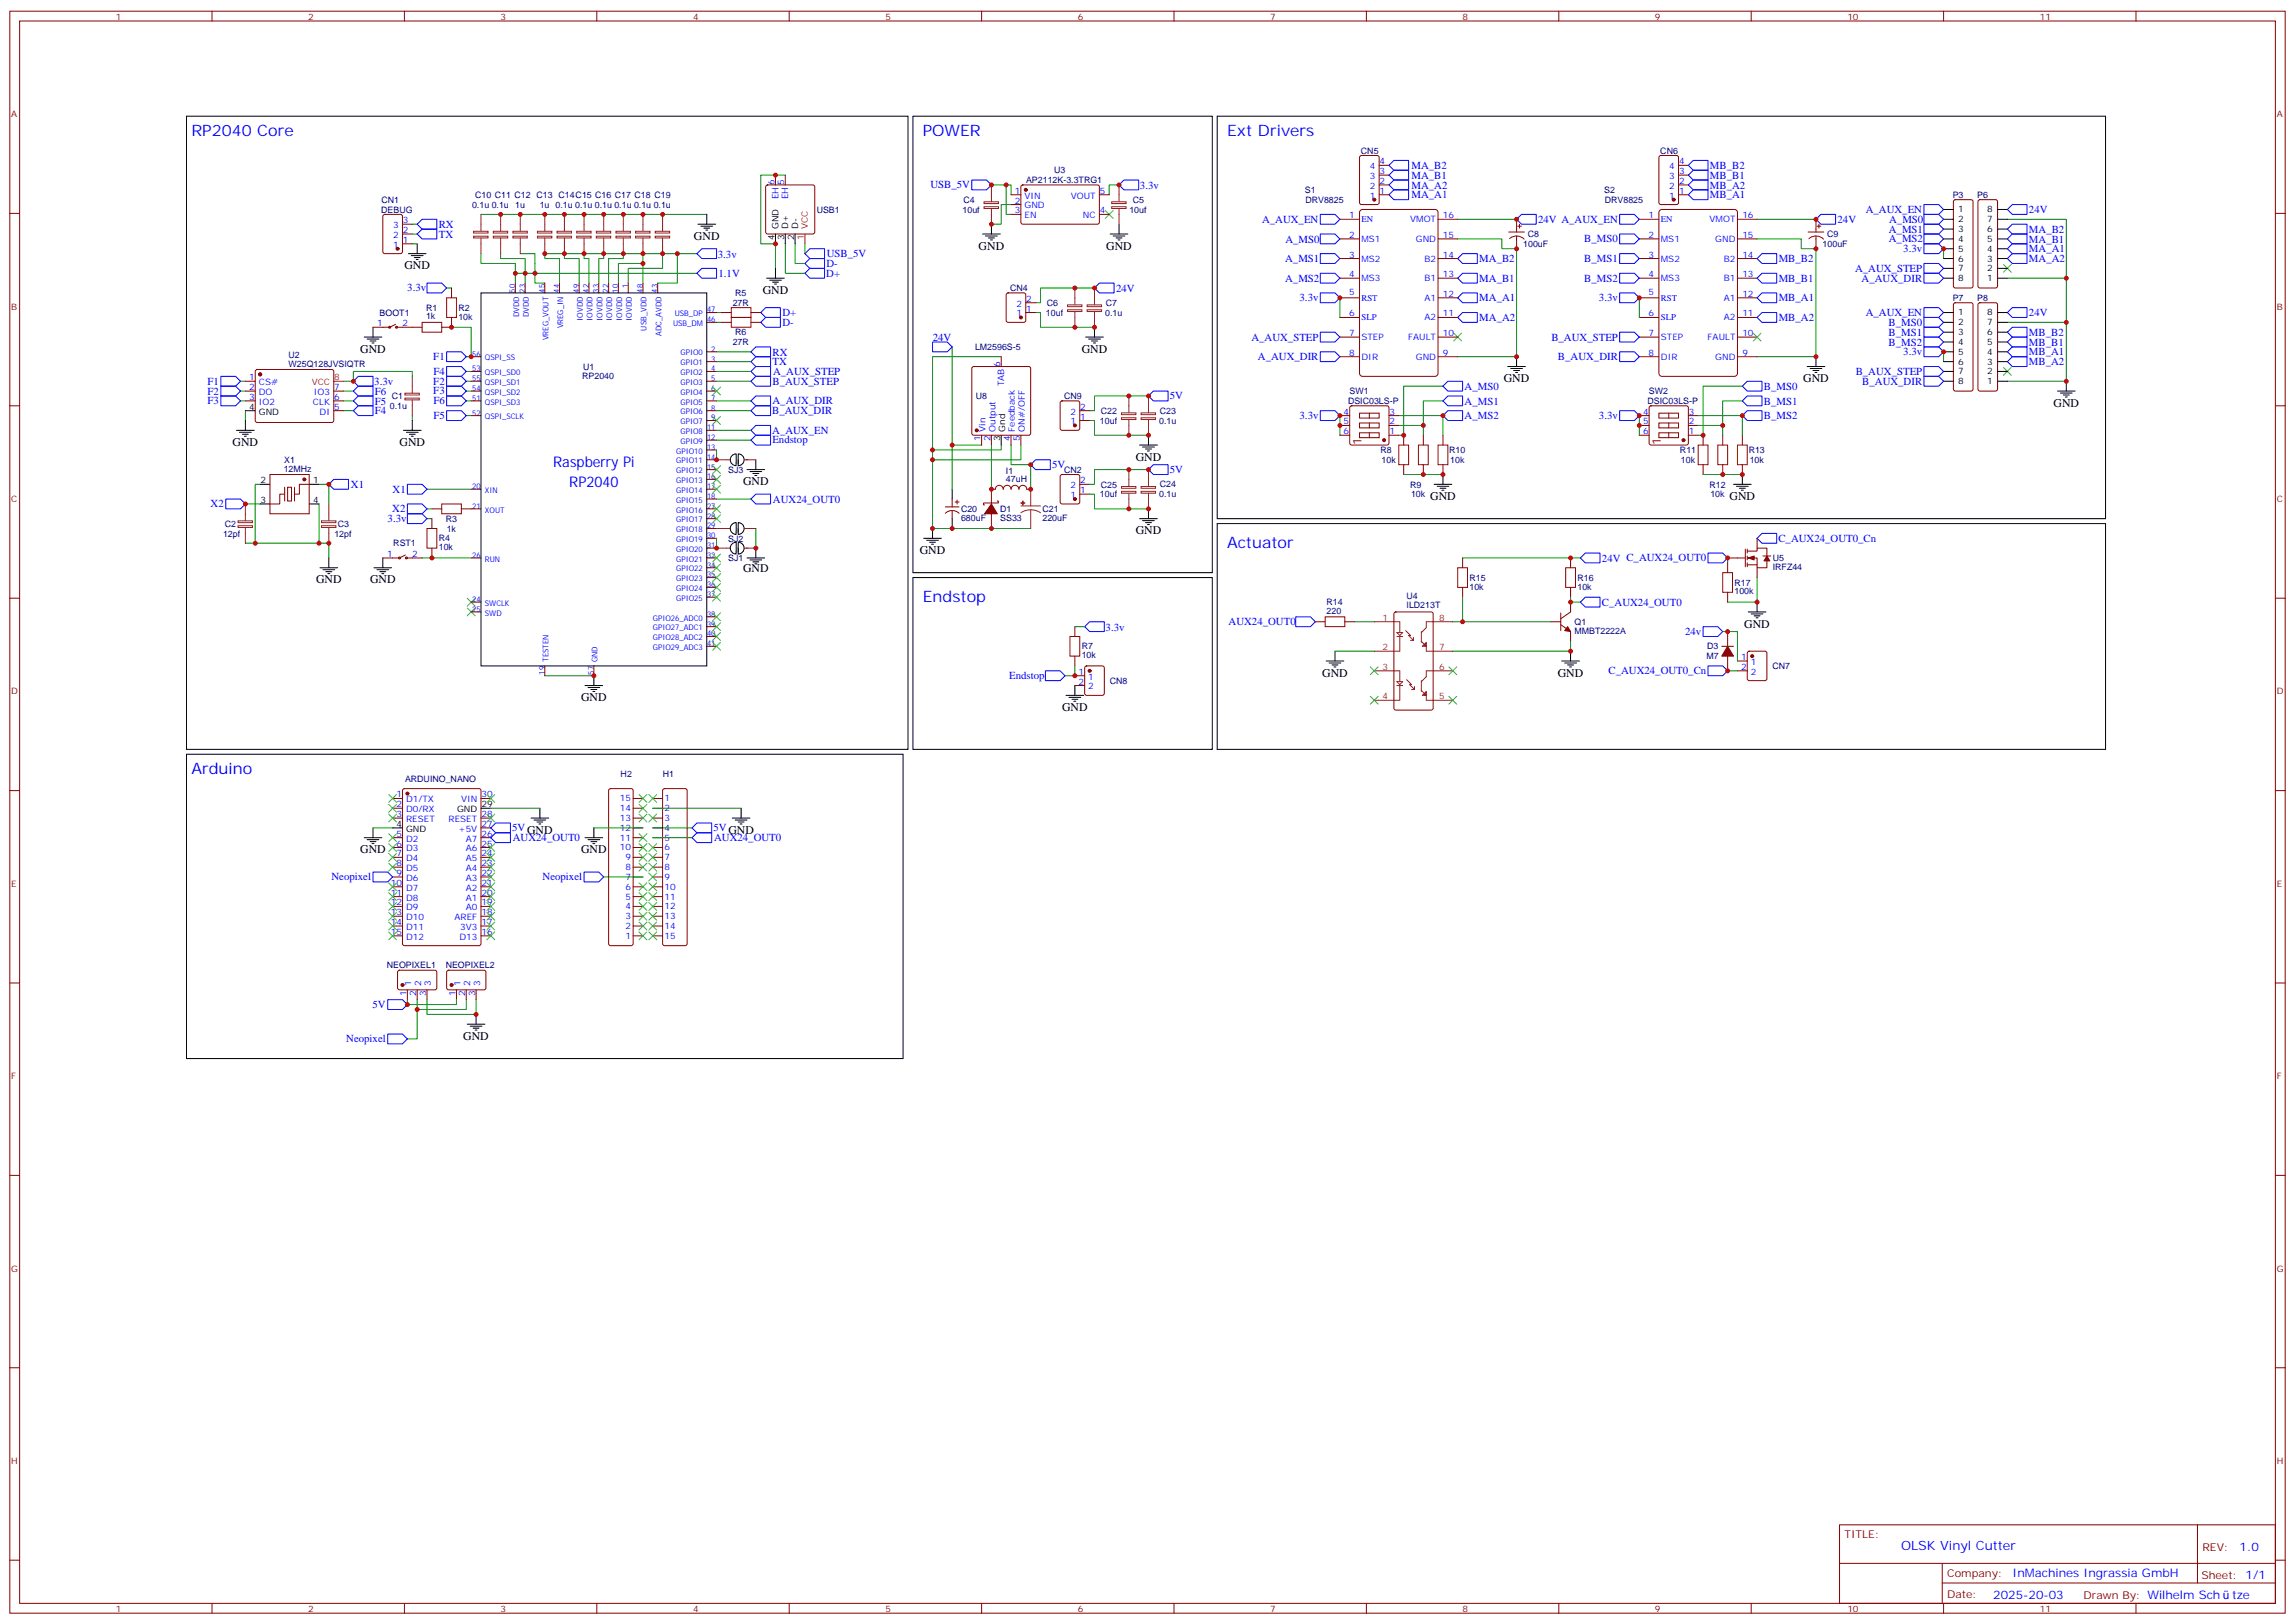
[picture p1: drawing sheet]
<svg xmlns="http://www.w3.org/2000/svg" width="825mm" height="583mm" viewBox="0 0 825 583" stroke-linecap="round" stroke-linejoin="round" font-family="sans-serif">
<defs><g id="words">
<g font-size="5.6" fill="#00f">
<text x="68.8" y="48.8">RP2040 Core</text>
<text x="331.6" y="48.8">POWER</text>
<text x="441" y="48.8">Ext Drivers</text>
<text x="441" y="197">Actuator</text>
<text x="331.6" y="216.4">Endstop</text>
<text x="68.8" y="278.1">Arduino</text>
</g>
<g font-size="5.3" fill="#00f">
<text x="198.8" y="167.9">Raspberry Pi</text>
<text x="204.6" y="174.9">RP2040</text>
</g>
<text font-size="4.6" fill="#00f" x="683.2" y="557">OLSK Vinyl Cutter</text>
<g font-size="4.2">
<text x="249.4" y="86.2">GND</text>
<text x="351.7" y="89.7">GND</text>
<text x="397.6" y="89.7">GND</text>
<text x="145.3" y="96.8">GND</text>
<text x="274.1" y="105.6">GND</text>
<text x="129.5" y="126.8">GND</text>
<text x="388.8" y="126.8">GND</text>
<text x="540.5" y="137.4">GND</text>
<text x="648.1" y="137.4">GND</text>
<text x="738" y="146.2">GND</text>
<text x="83.6" y="160.3">GND</text>
<text x="143.6" y="160.3">GND</text>
<text x="408.2" y="165.6">GND</text>
<text x="267.1" y="174.4">GND</text>
<text x="514" y="179.7">GND</text>
<text x="621.6" y="179.7">GND</text>
<text x="408.2" y="192.1">GND</text>
<text x="330.6" y="199.1">GND</text>
<text x="113.6" y="209.7">GND</text>
<text x="133" y="209.7">GND</text>
<text x="267.1" y="205.5">GND</text>
<text x="626.9" y="225.6">GND</text>
<text x="475.2" y="243.2">GND</text>
<text x="559.9" y="243.2">GND</text>
<text x="208.8" y="252">GND</text>
<text x="381.7" y="255.6">GND</text>
<text x="129.5" y="306.7">GND</text>
<text x="208.8" y="306.7">GND</text>
<text x="166.5" y="373.7">GND</text>
</g>
<g font-size="4.2" fill="#800">
<text x="489.3" y="159.8" transform="rotate(-90 489.3 159.8)">1</text>
<text x="596.9" y="159.8" transform="rotate(-90 596.9 159.8)">1</text>
</g>
<g font-size="4.2" fill="#00f">
<text x="804.9" y="557.3">1.0</text>
<text x="723.3" y="566.8">InMachines Ingrassia GmbH</text>
<text x="716.4" y="574.6">2025-20-03</text>
<text x="802.2" y="574.6">tze</text>
</g>
<g font-size="3.9" fill="#00f">
<text x="507.3" y="60.7">MA_B2</text>
<text x="507.3" y="64.2">MA_B1</text>
<text x="614.5" y="64.2">MB_B1</text>
<text x="614.5" y="60.7">MB_B2</text>
<text x="334.4" y="67.7">USB_5V</text>
<text x="409.7" y="67.8">3.3v</text>
<text x="507.3" y="71.3">MA_A1</text>
<text x="507.3" y="67.8">MA_A2</text>
<text x="614.5" y="67.8">MB_A2</text>
<text x="614.5" y="71.3">MB_A1</text>
<text x="670.5" y="76.6">A_AUX_EN</text>
<text x="729.2" y="76.6">24V</text>
<text x="157.7" y="81.9">RX</text>
<text x="453.6" y="80.1">A_AUX_EN</text>
<text x="552.8" y="80.1">24V A_AUX_EN</text>
<text x="660.4" y="80.1">24V</text>
<text x="678.8" y="83.6">A_MS1</text>
<text x="678.9" y="80.1">A_MS0</text>
<text x="729.2" y="83.7">MA_B2</text>
<text x="157.7" y="85.4">TX</text>
<text x="462" y="87.2">A_MS0</text>
<text x="569.3" y="87.1">B_MS0</text>
<text x="678.8" y="87.1">A_MS2</text>
<text x="729.2" y="87.2">MA_B1</text>
<text x="258" y="92.5">3.3v</text>
<text x="297.1" y="92.5">USB_5V</text>
<text x="461.9" y="94.1">A_MS1</text>
<text x="531.6" y="94.2">MA_B2</text>
<text x="569.3" y="94.2">B_MS1</text>
<text x="639.2" y="94.2">MB_B2</text>
<text x="684" y="90.6">3.3v</text>
<text x="729.2" y="94.2">MA_A2</text>
<text x="729.2" y="90.7">MA_A1</text>
<text x="258.2" y="99.5">1.1V</text>
<text x="296.9" y="99.6">D+</text>
<text x="297" y="96">D-</text>
<text x="461.9" y="101.2">A_MS2</text>
<text x="531.6" y="101.3">MA_B1</text>
<text x="569.3" y="101.2">B_MS2</text>
<text x="639.2" y="101.3">MB_B1</text>
<text x="666.7" y="97.7">A_AUX_STEP</text>
<text x="669" y="101.2">A_AUX_DIR</text>
<text x="146.4" y="104.6">3.3v</text>
<text x="401.1" y="104.8">24V</text>
<text x="281.2" y="113.6">D+</text>
<text x="467.1" y="108.2">3.3v</text>
<text x="531.6" y="108.3">MA_A1</text>
<text x="574.7" y="108.2">3.3v</text>
<text x="639.2" y="108.4">MB_A1</text>
<text x="670.5" y="113.6">A_AUX_EN</text>
<text x="729.2" y="113.6">24V</text>
<text x="281.2" y="117.2">D-</text>
<text x="531.6" y="115.4">MA_A2</text>
<text x="639.2" y="115.4">MB_A2</text>
<text x="678.7" y="117.1">B_MS0</text>
<text x="335.2" y="122.4">24V</text>
<text x="449.7" y="122.4">A_AUX_STEP</text>
<text x="557.6" y="122.4">B_AUX_STEP</text>
<text x="678.7" y="124.2">B_MS2</text>
<text x="678.7" y="120.6">B_MS1</text>
<text x="729.2" y="124.2">MB_B1</text>
<text x="729.2" y="120.7">MB_B2</text>
<text x="155.7" y="129.5">F1</text>
<text x="277.6" y="131.3">TX</text>
<text x="277.6" y="127.8">RX</text>
<text x="452.1" y="129.5">A_AUX_DIR</text>
<text x="559.9" y="129.5">B_AUX_DIR</text>
<text x="684" y="127.6">3.3v</text>
<text x="729.2" y="131.3">MB_A2</text>
<text x="729.2" y="127.8">MB_A1</text>
<text x="155.8" y="134.7">F4</text>
<text x="277.8" y="134.8">A_AUX_STEP</text>
<text x="666.9" y="134.8">B_AUX_STEP</text>
<text x="74.6" y="141.8">F2</text>
<text x="74.6" y="138.3">F1</text>
<text x="134.5" y="138.4">3.3v</text>
<text x="134.8" y="141.8">F6</text>
<text x="155.7" y="141.8">F3</text>
<text x="155.7" y="138.3">F2</text>
<text x="277.6" y="138.3">B_AUX_STEP</text>
<text x="420.4" y="143.6">5V</text>
<text x="526.3" y="140.1">A_MS0</text>
<text x="633.9" y="140.1">B_MS0</text>
<text x="669.3" y="138.3">B_AUX_DIR</text>
<text x="74.6" y="145.3">F3</text>
<text x="134.8" y="145.4">F5</text>
<text x="134.8" y="148.9">F4</text>
<text x="155.8" y="145.4">F6</text>
<text x="277.5" y="148.8">B_AUX_DIR</text>
<text x="277.6" y="145.3">A_AUX_DIR</text>
<text x="526.3" y="145.4">A_MS1</text>
<text x="633.9" y="145.4">B_MS1</text>
<text x="155.8" y="150.6">F5</text>
<text x="277.5" y="155.9">A_AUX_EN</text>
<text x="467.1" y="150.6">3.3v</text>
<text x="526.3" y="150.7">A_MS2</text>
<text x="574.7" y="150.6">3.3v</text>
<text x="633.9" y="150.7">B_MS2</text>
<text x="277.6" y="159.4">Endstop</text>
<text x="378.2" y="168.4">5V</text>
<text x="420.4" y="170">5V</text>
<text x="126.1" y="175.3">X1</text>
<text x="141.1" y="177.1">X1</text>
<text x="75.7" y="182.4">X2</text>
<text x="141" y="184.1">X2</text>
<text x="277.8" y="180.6">AUX24_OUT0</text>
<text x="139.3" y="187.5">3.3v</text>
<text x="639.2" y="194.8">C_AUX24_OUT0_Cn</text>
<text x="575.7" y="201.8">24V C_AUX24_OUT0</text>
<text x="575.7" y="217.7">C_AUX24_OUT0</text>
<text x="397.3" y="226.6">3.3v</text>
<text x="441.5" y="224.7">AUX24_OUT0</text>
<text x="605.6" y="228.1">24v</text>
<text x="362.7" y="244.1">Endstop</text>
<text x="578.1" y="242.3">C_AUX24_OUT0_Cn</text>
<text x="184.1" y="298.8">5VGND</text>
<text x="256.4" y="298.8">5VGND</text>
<text x="184.3" y="302.3">AUX24_OUT0</text>
<text x="256.6" y="302.3">AUX24_OUT0</text>
<text x="119.1" y="316.4">Neopixel</text>
<text x="195" y="316.4">Neopixel</text>
<text x="133.9" y="362.3">5V</text>
<text x="124.4" y="374.6">Neopixel</text>
</g>
<g font-size="3.9" fill="#800">
<text x="662.9" y="552.6">TITLE:</text>
<text x="791.5" y="557.3">REV:</text>
<text x="699.8" y="566.8">Company:</text>
<text x="791.1" y="567.4">Sheet: 1/1</text>
<text x="699.8" y="574.5">Date:</text>
<text x="748.8" y="574.6">Drawn By: Wilhelm Sch</text>
</g>
<g font-size="3.2" fill="#800">
<text x="41.6" y="7">1</text>
<text x="110.8" y="7">2</text>
<text x="179.9" y="7">3</text>
<text x="249.1" y="7">4</text>
<text x="318.2" y="7">5</text>
<text x="387.3" y="7">6</text>
<text x="456.5" y="7">7</text>
<text x="525.6" y="7">8</text>
<text x="594.8" y="7">9</text>
<text x="663.9" y="7">10</text>
<text x="733.1" y="7">11</text>
<text x="4.1" y="42.1">A</text>
<text x="818.3" y="42.1">A</text>
<text x="4.1" y="111.3">B</text>
<text x="818.3" y="111.3">B</text>
<text x="4.1" y="180.4">C</text>
<text x="818.3" y="180.4">C</text>
<text x="4.1" y="249.6">D</text>
<text x="818.3" y="249.6">D</text>
<text x="4.1" y="318.7">E</text>
<text x="818.3" y="318.7">E</text>
<text x="4.1" y="387.8">F</text>
<text x="818.3" y="387.8">F</text>
<text x="4.1" y="457">G</text>
<text x="818.3" y="457">G</text>
<text x="4.1" y="526.1">H</text>
<text x="818.3" y="526.1">H</text>
<text x="41.6" y="579.2">1</text>
<text x="110.8" y="579.2">2</text>
<text x="179.9" y="579.2">3</text>
<text x="249.1" y="579.2">4</text>
<text x="318.2" y="579.2">5</text>
<text x="387.3" y="579.2">6</text>
<text x="456.5" y="579.2">7</text>
<text x="525.6" y="579.2">8</text>
<text x="594.8" y="579.2">9</text>
<text x="663.9" y="579.2">10</text>
<text x="733.1" y="579.2">11</text>
</g>
<g font-size="3.2" fill="#000080">
<text x="489.1" y="55.2">CN5</text>
<text x="596.7" y="55.2">CN6</text>
<text x="368.8" y="65.8">AP2112K-3.3TRG1</text>
<text x="378.9" y="62.1">U3</text>
<text x="170.8" y="71.1">C10 C11 C12 C13 C14C15 C16 C17 C18 C19</text>
<text x="468.9" y="69.4">S1</text>
<text x="576.5" y="69.4">S2</text>
<text x="701.8" y="71.1">P3</text>
<text x="710.6" y="71.1">P6</text>
<text x="137" y="76.4">DEBUG</text>
<text x="137.1" y="72.9">CN1</text>
<text x="169.7" y="74.7">0.1u 0.1u</text>
<text x="185.1" y="74.7">1u</text>
<text x="194" y="74.7">1u 0.1u 0.1u 0.1u 0.1u 0.1u 0.1u</text>
<text x="293.5" y="76.5">USB1</text>
<text x="345.9" y="76.5">10uf</text>
<text x="346.2" y="72.9">C4</text>
<text x="405.9" y="76.5">10uf</text>
<text x="407.1" y="72.9">C5</text>
<text x="469.1" y="72.9">DRV8825</text>
<text x="576.7" y="72.9">DRV8825</text>
<text x="547.4" y="88.8">100uF</text>
<text x="549.1" y="85.2">C8</text>
<text x="655" y="88.8">100uF</text>
<text x="656.7" y="85.2">C9</text>
<text x="264.2" y="106.4">R5</text>
<text x="363" y="104.6">CN4</text>
<text x="136.4" y="113.5">BOOT1</text>
<text x="153.1" y="111.6">R1</text>
<text x="164.7" y="111.7">R2</text>
<text x="263.3" y="109.9">27R</text>
<text x="375.9" y="113.5">10uf</text>
<text x="376.2" y="110">C6</text>
<text x="397.2" y="113.5">0.1u</text>
<text x="397.4" y="109.9">C7</text>
<text x="701.8" y="108.2">P7</text>
<text x="710.6" y="108.2">P8</text>
<text x="153.1" y="114.8">1k</text>
<text x="164.7" y="114.9">10k</text>
<text x="263.3" y="124.1">27R</text>
<text x="264.2" y="120.5">R6</text>
<text x="350.4" y="125.8">LM2596S-5</text>
<text x="103.7" y="131.7">W25Q128JVSIQTR</text>
<text x="103.7" y="128.6">U2</text>
<text x="209.2" y="136.4">RP2040</text>
<text x="209.6" y="132.8">U1</text>
<text x="140.8" y="143.5">C1</text>
<text x="350.7" y="143.5">U8</text>
<text x="382.4" y="143.4">CN9</text>
<text x="485" y="141.7">SW1</text>
<text x="592.6" y="141.7">SW2</text>
<text x="140.1" y="147">0.1u</text>
<text x="395.6" y="148.8">C22</text>
<text x="416.8" y="148.7">C23</text>
<text x="484.5" y="145.2">DSIC03LS-P</text>
<text x="592.1" y="145.2">DSIC03LS-P</text>
<text x="395.3" y="152.3">10uf</text>
<text x="416.6" y="152.3">0.1u</text>
<text x="102.1" y="166.3">X1</text>
<text x="496.2" y="162.9">R8</text>
<text x="496.5" y="166.4">10k</text>
<text x="520.9" y="162.9">R10</text>
<text x="521.2" y="166.4">10k</text>
<text x="603.8" y="162.9">R11</text>
<text x="604.1" y="166.4">10k</text>
<text x="628.5" y="162.9">R13</text>
<text x="628.8" y="166.4">10k</text>
<text x="102" y="169.5">12MHz</text>
<text x="261.7" y="169.9">SJ3</text>
<text x="361.5" y="173.4">47uH</text>
<text x="361.5" y="170.2">I1</text>
<text x="382.4" y="169.9">CN2</text>
<text x="395.3" y="178.8">10uf</text>
<text x="395.6" y="175.2">C25</text>
<text x="416.6" y="178.7">0.1u</text>
<text x="416.8" y="175.2">C24</text>
<text x="506.7" y="175.2">R9</text>
<text x="507.1" y="178.7">10k</text>
<text x="614.3" y="175.2">R12</text>
<text x="614.7" y="178.7">10k</text>
<text x="345.4" y="184.1">C20</text>
<text x="359.5" y="184">D1</text>
<text x="374.6" y="184">C21</text>
<text x="80.8" y="189.3">C2</text>
<text x="121.4" y="189.3">C3</text>
<text x="160.2" y="187.6">R3</text>
<text x="160.5" y="191.1">1k</text>
<text x="345.4" y="187.2">680uF</text>
<text x="359.5" y="187.2">SS33</text>
<text x="374.6" y="187.2">220uF</text>
<text x="80.2" y="192.8">12pf</text>
<text x="120.2" y="192.8">12pf</text>
<text x="141.3" y="196.4">RST1</text>
<text x="157.7" y="197.8">10k</text>
<text x="157.7" y="194.6">R4</text>
<text x="261.7" y="194.6">SJ2</text>
<text x="261.7" y="201.7">SJ1</text>
<text x="637.1" y="201.6">U5</text>
<text x="528.1" y="208.7">R15</text>
<text x="566.9" y="208.7">R16</text>
<text x="637.1" y="204.8">IRFZ44</text>
<text x="505.5" y="215.2">U4</text>
<text x="528.1" y="211.9">10k</text>
<text x="566.9" y="211.9">10k</text>
<text x="623.4" y="213.6">100k</text>
<text x="623.4" y="210.5">R17</text>
<text x="476.8" y="220.6">220</text>
<text x="476.8" y="217.5">R14</text>
<text x="505.5" y="218.6">ILD213T</text>
<text x="565.9" y="227.7">MMBT2222A</text>
<text x="565.9" y="224.6">Q1</text>
<text x="388.8" y="233.4">R7</text>
<text x="613.5" y="233.4">D3</text>
<text x="388.8" y="236.6">10k</text>
<text x="613.3" y="236.9">M7</text>
<text x="398.9" y="245.7">CN8</text>
<text x="637" y="240.4">CN7</text>
<text x="145.6" y="281.1">ARDUINO_NANO</text>
<text x="223.1" y="279.2">H2</text>
<text x="238.2" y="279.2">H1</text>
<text x="139" y="348.1">NEOPIXEL1</text>
<text x="160.2" y="348.1">NEOPIXEL2</text>
</g>
<g font-size="3.2" fill="#00f">
<text x="495.8" y="59.1">4</text>
<text x="603.4" y="59.1">4</text>
<text x="492.3" y="64.3">3</text>
<text x="492.3" y="60.8">4</text>
<text x="495.8" y="62.6">3</text>
<text x="599.9" y="64.3">3</text>
<text x="599.9" y="60.8">4</text>
<text x="603.4" y="62.6">3</text>
<text x="278.3" y="66.5" transform="rotate(-90 278.3 66.5)">6</text>
<text x="279.8" y="71.6" transform="rotate(-90 279.8 71.6)">EH</text>
<text x="281.9" y="66.5" transform="rotate(-90 281.9 66.5)">5</text>
<text x="283.3" y="71.6" transform="rotate(-90 283.3 71.6)">EH</text>
<text x="364.7" y="69.6">1</text>
<text x="368.2" y="71.4">VIN</text>
<text x="384.9" y="71.4">VOUT</text>
<text x="395.3" y="69.6">5</text>
<text x="492.3" y="71.4">1</text>
<text x="492.3" y="67.9">2</text>
<text x="495.8" y="69.6">1</text>
<text x="495.8" y="66.1">2</text>
<text x="599.9" y="71.4">1</text>
<text x="599.9" y="67.9">2</text>
<text x="603.4" y="69.6">1</text>
<text x="603.4" y="66.1">2</text>
<text x="364.7" y="73.2">2</text>
<text x="364.7" y="76.7">3</text>
<text x="368.2" y="74.9">GND</text>
<text x="395.3" y="76.7">4</text>
<text x="141.3" y="82">3</text>
<text x="144.8" y="83.7">2</text>
<text x="144.8" y="80.2">3</text>
<text x="368.2" y="78.5">EN</text>
<text x="389.2" y="78.5">NC</text>
<text x="484.8" y="78.5">1</text>
<text x="489.3" y="79.9">EN</text>
<text x="506.8" y="79.9">VMOT</text>
<text x="518.6" y="78.5">16</text>
<text x="592.4" y="78.5">1</text>
<text x="596.9" y="79.9">EN</text>
<text x="614.4" y="79.9">VMOT</text>
<text x="626.2" y="78.5">16</text>
<text x="141.3" y="89">1</text>
<text x="141.3" y="85.5">2</text>
<text x="144.8" y="87.3">1</text>
<text x="484.8" y="85.5">2</text>
<text x="489.3" y="86.9">MS1</text>
<text x="508.8" y="86.9">GND</text>
<text x="518.6" y="85.5">15</text>
<text x="592.4" y="85.5">2</text>
<text x="596.9" y="86.9">MS1</text>
<text x="616.4" y="86.9">GND</text>
<text x="626.2" y="85.5">15</text>
<text x="484.8" y="92.6">3</text>
<text x="489.3" y="94">MS2</text>
<text x="511.9" y="94">B2</text>
<text x="518.6" y="92.6">14</text>
<text x="592.4" y="92.6">3</text>
<text x="596.9" y="94">MS2</text>
<text x="619.5" y="94">B2</text>
<text x="626.2" y="92.6">14</text>
<text x="484.8" y="99.6">4</text>
<text x="489.3" y="101">MS3</text>
<text x="511.9" y="101">B1</text>
<text x="518.6" y="99.6">13</text>
<text x="592.4" y="99.6">4</text>
<text x="596.9" y="101">MS3</text>
<text x="619.5" y="101">B1</text>
<text x="626.2" y="99.6">13</text>
<text x="484.8" y="106.2">5</text>
<text x="518.6" y="106.7">12</text>
<text x="592.4" y="106.2">5</text>
<text x="626.2" y="106.7">12</text>
<text x="365.3" y="113.7">1</text>
<text x="365.3" y="110.2">2</text>
<text x="368.8" y="112">1</text>
<text x="368.8" y="108.4">2</text>
<text x="484.8" y="113.7">6</text>
<text x="489.3" y="108.1">RST</text>
<text x="511.9" y="108.1">A1</text>
<text x="518.6" y="113.7">11</text>
<text x="592.4" y="113.7">6</text>
<text x="596.9" y="108.1">RST</text>
<text x="619.5" y="108.1">A1</text>
<text x="626.2" y="113.7">11</text>
<text x="135.6" y="117.3">1</text>
<text x="144.6" y="117.3">2</text>
<text x="489.3" y="115.1">SLP</text>
<text x="511.9" y="115.1">A2</text>
<text x="596.9" y="115.1">SLP</text>
<text x="619.5" y="115.1">A2</text>
<text x="484.8" y="120.8">7</text>
<text x="489.3" y="122.2">STEP</text>
<text x="506.1" y="122.2">FAULT</text>
<text x="518.6" y="120.8">10</text>
<text x="592.4" y="120.8">7</text>
<text x="596.9" y="122.2">STEP</text>
<text x="613.7" y="122.2">FAULT</text>
<text x="626.2" y="120.8">10</text>
<text x="359.5" y="131.7" transform="rotate(-90 359.5 131.7)">6</text>
<text x="484.8" y="127.8">8</text>
<text x="489.3" y="129.3">DIR</text>
<text x="508.8" y="129.3">GND</text>
<text x="518.6" y="127.8">9</text>
<text x="592.4" y="127.8">8</text>
<text x="596.9" y="129.3">DIR</text>
<text x="616.4" y="129.3">GND</text>
<text x="626.2" y="127.8">9</text>
<text x="89.5" y="136.7">1</text>
<text x="89.5" y="140.2">2</text>
<text x="89.5" y="143.7">3</text>
<text x="93" y="138.4">CS#</text>
<text x="93" y="142">DO</text>
<text x="112.8" y="142">IO3</text>
<text x="120.1" y="143.7">6</text>
<text x="120.1" y="140.2">7</text>
<text x="360.9" y="138.7" transform="rotate(-90 360.9 138.7)">TAB</text>
<text x="93" y="145.5">IO2</text>
<text x="112.5" y="145.5">CLK</text>
<text x="114.9" y="149">DI</text>
<text x="120.1" y="147.2">5</text>
<text x="384.7" y="149">2</text>
<text x="388.2" y="147.2">2</text>
<text x="482.9" y="149">4</text>
<text x="499.4" y="149">3</text>
<text x="590.5" y="149">4</text>
<text x="607" y="149">3</text>
<text x="354.2" y="155.1" transform="rotate(-90 354.2 155.1)">Vin</text>
<text x="357.7" y="155.1" transform="rotate(-90 357.7 155.1)">Output</text>
<text x="364.8" y="155.1" transform="rotate(-90 364.8 155.1)">Feedback</text>
<text x="368.3" y="155.1" transform="rotate(-90 368.3 155.1)">ON#/OFF</text>
<text x="384.7" y="152.5">1</text>
<text x="388.2" y="150.8">1</text>
<text x="482.9" y="152.5">5</text>
<text x="499.4" y="152.5">2</text>
<text x="590.5" y="152.5">5</text>
<text x="607" y="152.5">2</text>
<text x="352.4" y="158.6" transform="rotate(-90 352.4 158.6)">1</text>
<text x="356" y="158.6" transform="rotate(-90 356 158.6)">2</text>
<text x="363" y="158.6" transform="rotate(-90 363 158.6)">4</text>
<text x="366.5" y="158.6" transform="rotate(-90 366.5 158.6)">5</text>
<text x="482.9" y="156.1">6</text>
<text x="499.4" y="156.1">1</text>
<text x="590.5" y="156.1">6</text>
<text x="607" y="156.1">1</text>
<text x="388.2" y="173.7">2</text>
<text x="384.7" y="179">1</text>
<text x="384.7" y="175.5">2</text>
<text x="388.2" y="177.2">1</text>
<text x="139.1" y="200.2">1</text>
<text x="148.2" y="200.2">2</text>
<text x="625.8" y="237.2">1</text>
<text x="629.2" y="239">1</text>
<text x="387.6" y="242.5">1</text>
<text x="391.1" y="244.3">1</text>
<text x="625.8" y="240.7">2</text>
<text x="629.2" y="242.5">2</text>
<text x="387.6" y="246">2</text>
<text x="391.1" y="247.8">2</text>
<text x="142.4" y="286.6">1</text>
<text x="173" y="286.6">30</text>
<text x="142.4" y="290.1">2</text>
<text x="142.4" y="293.7">3</text>
<text x="145.9" y="288.4">D1/TX</text>
<text x="145.9" y="291.9">D0/RX</text>
<text x="165.7" y="288.4">VIN</text>
<text x="173" y="293.7">28</text>
<text x="222.8" y="291.5">14</text>
<text x="222.8" y="288">15</text>
<text x="238.8" y="288">1</text>
<text x="238.8" y="291.5">2</text>
<text x="145.9" y="295.4">RESET</text>
<text x="161.2" y="295.4">RESET</text>
<text x="164.8" y="298.9">+5V</text>
<text x="173" y="297.2">27</text>
<text x="222.8" y="298.6">12</text>
<text x="222.8" y="295.1">13</text>
<text x="238.8" y="295.1">3</text>
<text x="238.8" y="298.6">4</text>
<text x="142.4" y="300.7">5</text>
<text x="142.4" y="304.2">6</text>
<text x="145.9" y="302.5">D2</text>
<text x="145.9" y="306">D3</text>
<text x="167.4" y="306">A6</text>
<text x="167.4" y="302.5">A7</text>
<text x="173" y="304.2">25</text>
<text x="173" y="300.7">26</text>
<text x="222.8" y="305.6">10</text>
<text x="222.8" y="302.1">11</text>
<text x="238.8" y="302.1">5</text>
<text x="238.8" y="305.6">6</text>
<text x="142.4" y="307.8">7</text>
<text x="142.4" y="311.3">8</text>
<text x="145.9" y="309.5">D4</text>
<text x="167.4" y="309.5">A5</text>
<text x="173" y="311.3">23</text>
<text x="173" y="307.8">24</text>
<text x="224.8" y="309.2">9</text>
<text x="238.8" y="309.2">7</text>
<text x="142.4" y="314.8">9</text>
<text x="145.9" y="313.1">D5</text>
<text x="145.9" y="316.6">D6</text>
<text x="167.4" y="316.6">A3</text>
<text x="167.4" y="313.1">A4</text>
<text x="173" y="314.8">22</text>
<text x="224.8" y="316.2">7</text>
<text x="224.8" y="312.7">8</text>
<text x="238.8" y="312.7">8</text>
<text x="238.8" y="316.2">9</text>
<text x="140.4" y="318.3">10</text>
<text x="140.4" y="321.9">11</text>
<text x="145.9" y="320.1">D7</text>
<text x="145.9" y="323.6">D8</text>
<text x="167.4" y="323.6">A1</text>
<text x="167.4" y="320.1">A2</text>
<text x="173" y="321.9">20</text>
<text x="173" y="318.3">21</text>
<text x="224.8" y="323.3">5</text>
<text x="224.8" y="319.8">6</text>
<text x="238.8" y="319.8">10</text>
<text x="238.8" y="323.3">11</text>
<text x="140.4" y="325.4">12</text>
<text x="140.4" y="328.9">13</text>
<text x="145.9" y="327.2">D9</text>
<text x="167.4" y="327.2">A0</text>
<text x="173" y="328.9">18</text>
<text x="173" y="325.4">19</text>
<text x="224.8" y="326.8">4</text>
<text x="238.8" y="326.8">12</text>
<text x="140.4" y="332.5">14</text>
<text x="140.4" y="336">15</text>
<text x="145.9" y="330.7">D10</text>
<text x="145.9" y="334.2">D11</text>
<text x="163.4" y="330.7">AREF</text>
<text x="165.4" y="334.2">3V3</text>
<text x="173" y="336">16</text>
<text x="173" y="332.5">17</text>
<text x="224.8" y="333.9">2</text>
<text x="224.8" y="330.3">3</text>
<text x="238.8" y="330.3">13</text>
<text x="238.8" y="333.9">14</text>
<text x="145.9" y="337.7">D12</text>
<text x="165.1" y="337.7">D13</text>
<text x="224.8" y="337.4">1</text>
<text x="238.8" y="337.4">15</text>
<text x="146" y="357.9" transform="rotate(-90 146 357.9)">1</text>
<text x="147.8" y="354.4" transform="rotate(-90 147.8 354.4)">1</text>
<text x="149.6" y="357.9" transform="rotate(-90 149.6 357.9)">2</text>
<text x="151.3" y="354.4" transform="rotate(-90 151.3 354.4)">2</text>
<text x="153.1" y="357.9" transform="rotate(-90 153.1 357.9)">3</text>
<text x="154.9" y="354.4" transform="rotate(-90 154.9 354.4)">3</text>
<text x="163.7" y="357.9" transform="rotate(-90 163.7 357.9)">1</text>
<text x="165.5" y="354.4" transform="rotate(-90 165.5 354.4)">1</text>
<text x="167.2" y="357.9" transform="rotate(-90 167.2 357.9)">2</text>
<text x="169" y="354.4" transform="rotate(-90 169 354.4)">2</text>
<text x="170.7" y="357.9" transform="rotate(-90 170.7 357.9)">3</text>
<text x="172.5" y="354.4" transform="rotate(-90 172.5 354.4)">3</text>
</g>
<g font-size="3.2">
<text x="703.8" y="76.3">1</text>
<text x="714.1" y="76.3">8</text>
<text x="279.8" y="82.3" transform="rotate(-90 279.8 82.3)">GND</text>
<text x="283.3" y="82.3" transform="rotate(-90 283.3 82.3)">D+</text>
<text x="286.8" y="82.3" transform="rotate(-90 286.8 82.3)">D-</text>
<text x="703.8" y="79.9">2</text>
<text x="703.8" y="83.4">3</text>
<text x="714.1" y="83.4">6</text>
<text x="714.1" y="79.9">7</text>
<text x="278.3" y="86.1" transform="rotate(-90 278.3 86.1)">4</text>
<text x="281.9" y="86.1" transform="rotate(-90 281.9 86.1)">3</text>
<text x="285.4" y="86.1" transform="rotate(-90 285.4 86.1)">2</text>
<text x="703.8" y="86.9">4</text>
<text x="714.1" y="86.9">5</text>
<text x="703.8" y="90.5">5</text>
<text x="703.8" y="94">6</text>
<text x="714.1" y="94">3</text>
<text x="714.1" y="90.5">4</text>
<text x="703.8" y="97.5">7</text>
<text x="703.8" y="101">8</text>
<text x="714.1" y="101">1</text>
<text x="714.1" y="97.5">2</text>
<text x="703.8" y="113.4">1</text>
<text x="714.1" y="113.4">8</text>
<text x="703.8" y="116.9">2</text>
<text x="714.1" y="116.9">7</text>
<text x="703.8" y="120.4">3</text>
<text x="703.8" y="124">4</text>
<text x="714.1" y="124">5</text>
<text x="714.1" y="120.4">6</text>
<text x="703.8" y="127.5">5</text>
<text x="703.8" y="131">6</text>
<text x="714.1" y="131">3</text>
<text x="714.1" y="127.5">4</text>
<text x="703.8" y="134.5">7</text>
<text x="714.1" y="134.5">2</text>
<text x="703.8" y="138.1">8</text>
<text x="714.1" y="138.1">1</text>
<text x="89.5" y="147.2">4</text>
<text x="93" y="149">GND</text>
<text x="361.2" y="155.1" transform="rotate(-90 361.2 155.1)">Gnd</text>
<text x="359.5" y="158.6" transform="rotate(-90 359.5 158.6)">3</text>
<text x="93.6" y="173.7">2</text>
<text x="112.5" y="173.7">1</text>
<text x="93.6" y="180.8">3</text>
<text x="112.5" y="180.8">4</text>
<text x="164.3" y="291.9">GND</text>
<text x="173" y="290.1">29</text>
<text x="142.4" y="297.2">4</text>
<text x="145.9" y="298.9">GND</text>
</g>
<g font-size="3.2" fill="#f00">
<text x="290.3" y="82.3" transform="rotate(-90 290.3 82.3)">VCC</text>
<text x="288.9" y="86.1" transform="rotate(-90 288.9 86.1)">1</text>
<text x="120.1" y="136.7">8</text>
<text x="112" y="138.4">VCC</text>
</g>
<g font-size="3.2" fill="#8d2323">
<text x="496.8" y="223.1">1</text>
<text x="517.2" y="223.1">8</text>
<text x="496.8" y="233.7">2</text>
<text x="517.2" y="233.7">7</text>
<text x="496.8" y="240.7">3</text>
<text x="517.2" y="240.7">6</text>
<text x="496.8" y="251.3">4</text>
<text x="517.2" y="251.3">5</text>
</g>
<g font-size="2.8" fill="#00f">
<text x="185.2" y="105.2" transform="rotate(-90 185.2 105.2)">50</text>
<text x="188.7" y="105.2" transform="rotate(-90 188.7 105.2)">23</text>
<text x="195.8" y="105.2" transform="rotate(-90 195.8 105.2)">45</text>
<text x="201" y="105.2" transform="rotate(-90 201 105.2)">44</text>
<text x="208.1" y="105.2" transform="rotate(-90 208.1 105.2)">49</text>
<text x="211.6" y="105.2" transform="rotate(-90 211.6 105.2)">42</text>
<text x="215.2" y="105.2" transform="rotate(-90 215.2 105.2)">33</text>
<text x="218.7" y="105.2" transform="rotate(-90 218.7 105.2)">22</text>
<text x="222.2" y="105.2" transform="rotate(-90 222.2 105.2)">10</text>
<text x="225.7" y="103.6" transform="rotate(-90 225.7 103.6)">1</text>
<text x="231" y="105.2" transform="rotate(-90 231 105.2)">48</text>
<text x="236.3" y="105.2" transform="rotate(-90 236.3 105.2)">43</text>
<text x="242.5" y="113.6">USB_DP</text>
<text x="254.1" y="112.3">47</text>
<text x="186.5" y="114.1" transform="rotate(-90 186.5 114.1)">DVDD</text>
<text x="190.1" y="114.1" transform="rotate(-90 190.1 114.1)">DVDD</text>
<text x="202.4" y="118.1" transform="rotate(-90 202.4 118.1)">VREG_IN</text>
<text x="209.5" y="115.2" transform="rotate(-90 209.5 115.2)">IOVDD</text>
<text x="213" y="115.2" transform="rotate(-90 213 115.2)">IOVDD</text>
<text x="216.5" y="115.2" transform="rotate(-90 216.5 115.2)">IOVDD</text>
<text x="220" y="115.2" transform="rotate(-90 220 115.2)">IOVDD</text>
<text x="223.6" y="115.2" transform="rotate(-90 223.6 115.2)">IOVDD</text>
<text x="227.1" y="115.2" transform="rotate(-90 227.1 115.2)">IOVDD</text>
<text x="232.4" y="118.8" transform="rotate(-90 232.4 118.8)">USB_VDD</text>
<text x="241.9" y="117.2">USB_DM</text>
<text x="254.1" y="115.8">46</text>
<text x="197.1" y="122.3" transform="rotate(-90 197.1 122.3)">VREG_VOUT</text>
<text x="237.7" y="120.7" transform="rotate(-90 237.7 120.7)">ADC_AVDD</text>
<text x="169.7" y="128.2">56</text>
<text x="174.3" y="129.5">QSPI_SS</text>
<text x="244.6" y="131.3">GPIO1</text>
<text x="244.6" y="127.8">GPIO0</text>
<text x="255.6" y="129.9">3</text>
<text x="255.6" y="126.4">2</text>
<text x="169.7" y="137">55</text>
<text x="169.7" y="133.5">53</text>
<text x="174.3" y="134.8">QSPI_SD0</text>
<text x="244.6" y="134.8">GPIO2</text>
<text x="255.6" y="137">5</text>
<text x="255.6" y="133.5">4</text>
<text x="169.7" y="140.5">54</text>
<text x="174.3" y="138.3">QSPI_SD1</text>
<text x="174.3" y="141.9">QSPI_SD2</text>
<text x="244.6" y="141.9">GPIO4</text>
<text x="244.6" y="138.3">GPIO3</text>
<text x="255.6" y="140.5">6</text>
<text x="169.7" y="149.3">52</text>
<text x="169.7" y="144">51</text>
<text x="174.3" y="145.4">QSPI_SD3</text>
<text x="244.6" y="148.9">GPIO6</text>
<text x="244.6" y="145.4">GPIO5</text>
<text x="255.6" y="147.6">8</text>
<text x="255.6" y="144">7</text>
<text x="174.3" y="150.7">QSPI_SCLK</text>
<text x="244.6" y="152.5">GPIO7</text>
<text x="244.6" y="156">GPIO8</text>
<text x="254.1" y="154.6">11</text>
<text x="255.6" y="151.1">9</text>
<text x="244.6" y="159.5">GPIO9</text>
<text x="254.1" y="161.7">13</text>
<text x="254.1" y="158.2">12</text>
<text x="243" y="166.6">GPIO11</text>
<text x="243" y="163">GPIO10</text>
<text x="254.1" y="165.2">14</text>
<text x="243" y="173.6">GPIO13</text>
<text x="243" y="170.1">GPIO12</text>
<text x="254.1" y="172.3">16</text>
<text x="254.1" y="168.7">15</text>
<text x="169.7" y="175.8">20</text>
<text x="174.3" y="177.1">XIN</text>
<text x="243" y="177.1">GPIO14</text>
<text x="254.1" y="179.3">18</text>
<text x="254.1" y="175.8">17</text>
<text x="169.7" y="182.8">21</text>
<text x="174.3" y="184.2">XOUT</text>
<text x="243" y="184.2">GPIO16</text>
<text x="243" y="180.7">GPIO15</text>
<text x="254.1" y="182.8">27</text>
<text x="243" y="191.3">GPIO18</text>
<text x="243" y="187.7">GPIO17</text>
<text x="254.1" y="189.9">29</text>
<text x="254.1" y="186.4">28</text>
<text x="243" y="194.8">GPIO19</text>
<text x="254.1" y="197">31</text>
<text x="254.1" y="193.4">30</text>
<text x="169.7" y="200.5">26</text>
<text x="174.3" y="201.8">RUN</text>
<text x="243" y="201.8">GPIO21</text>
<text x="243" y="198.3">GPIO20</text>
<text x="254.1" y="200.5">32</text>
<text x="243" y="208.9">GPIO23</text>
<text x="243" y="205.4">GPIO22</text>
<text x="254.1" y="207.5">35</text>
<text x="254.1" y="204">34</text>
<text x="243" y="216">GPIO25</text>
<text x="243" y="212.4">GPIO24</text>
<text x="254.1" y="214.6">37</text>
<text x="254.1" y="211.1">36</text>
<text x="169.7" y="219.9">25</text>
<text x="169.7" y="216.4">24</text>
<text x="174.3" y="221.2">SWD</text>
<text x="174.3" y="217.7">SWCLK</text>
<text x="254.1" y="221.7">38</text>
<text x="234.7" y="226.5">GPIO27_ADC1</text>
<text x="234.7" y="223">GPIO26_ADC0</text>
<text x="254.1" y="225.2">39</text>
<text x="234.7" y="233.6">GPIO29_ADC3</text>
<text x="234.7" y="230.1">GPIO28_ADC2</text>
<text x="254.1" y="232.2">41</text>
<text x="254.1" y="228.7">40</text>
<text x="197.1" y="237.9" transform="rotate(-90 197.1 237.9)">TESTEN</text>
<text x="214.8" y="237.9" transform="rotate(-90 214.8 237.9)">GND</text>
<text x="195.8" y="242.5" transform="rotate(-90 195.8 242.5)">19</text>
<text x="213.4" y="242.5" transform="rotate(-90 213.4 242.5)">57</text>
</g>
</g></defs>
<g fill="none" stroke="#870000" stroke-width=".36">
<path d="M3.5 4h817.8v575.8h-817.8zM7.1 7.5h810.6v568.7h-810.6zM76.2 4v3.5M145.3 4v3.5M214.5 4v3.5M283.6 4v3.5M352.8 4v3.5M421.9 4v3.5M491.1 4v3.5M560.2 4v3.5M629.4 4v3.5M698.5 4v3.5"/>
<path d="M767.6 4v3.5M3.5 76.7h3.6M702.3 72l.4-.2h5.7l.5 .2 .2 .5v30.3l-.3 .5-.4 .2h-5.7l-.5-.2-.2-.5v-30.3zM711.1 72l.5-.2h5.6l.5 .2 .2 .5v30.3l-.2 .5-.5 .2h-5.6l-.5-.2-.3-.5v-30.3zM817.7 76.7h3.6M702.3 109l.4-.2h5.7l.5 .2 .2 .5v30.3l-.3 .5-.4 .2h-5.7l-.5-.2-.2-.5v-30.3zM711.1 109l.5-.2h5.6l.5 .2 .2 .5v30.3l-.2 .5-.5 .2h-5.6l-.5-.2-.3-.5v-30.3zM3.5 145.8h3.6M817.7 145.8h3.6M3.5 215h3.6M817.7 215h3.6M3.5 284.1h3.6"/>
<path d="M817.7 284.1h3.6M3.5 353.3h3.6M817.7 353.3h3.6M3.5 422.4h3.6M817.7 422.4h3.6M3.5 491.6h3.6M817.7 491.6h3.6M661.1 548h156.6v28.2h-156.6zM789.7 548v20.9M3.5 560.7h3.6M76.2 576.2v3.6M145.3 576.2v3.6"/>
<path d="M214.5 576.2v3.6M283.6 576.2v3.6M352.8 576.2v3.6M421.9 576.2v3.6M491.1 576.2v3.6M560.2 576.2v3.6M629.4 576.2v3.6M661.1 561.9h156.5M698 568.9h119.6M698 561.9v14.1M698.5 576.2v3.6M767.6 576.2v3.6"/>
<path d="M817.7 560.7h3.6"/>
</g>
<g fill="none" stroke="#00f" stroke-width=".36">
<path d="M474.5 77h5.3l1.7 1.8-1.7 1.8h-5.3zM582.1 77h5.3l1.7 1.8-1.7 1.8h-5.3zM691.4 73.5h5.3l1.8 1.8-1.8 1.7h-5.3zM691.4 77h5.3l1.8 1.8-1.8 1.8h-5.3zM721.4 75.3l1.8-1.8h5.3v3.5h-5.3zM691.4 98.2h5.3l1.8 1.8-1.8 1.7h-5.3zM691.4 94.7h5.3l1.8 1.7-1.8 1.8h-5.3zM691.4 80.6h5.3l1.8 1.7-1.8 1.8h-5.3zM691.4 87.6h5.3l1.8 1.8-1.8 1.8h-5.3zM691.4 84.1h5.3l1.8 1.8-1.8 1.7h-5.3zM721.4 92.9l1.8-1.7h5.3v3.5h-5.3zM721.4 89.4l1.8-1.8h5.3v3.6h-5.3z"/>
<path d="M723.2 80.6h5.3v3.5h-5.3l-1.8-1.8zM723.2 84.1h5.3v3.5h-5.3l-1.8-1.7zM691.4 110.6h5.3l1.8 1.7-1.8 1.8h-5.3zM691.4 117.6h5.3l1.8 1.8-1.8 1.7h-5.3zM691.4 114.1h5.3l1.8 1.8-1.8 1.7h-5.3zM723.2 117.6h5.3v3.5h-5.3l-1.8-1.7zM723.2 110.6h5.3v3.5h-5.3l-1.8-1.8zM691.4 135.3h5.3l1.8 1.7-1.8 1.8h-5.3zM691.4 131.7h5.3l1.8 1.8-1.8 1.8h-5.3zM691.4 121.1h5.3l1.8 1.8-1.8 1.8h-5.3zM691.4 124.7h5.3l1.8 1.7-1.8 1.8h-5.3zM721.4 122.9l1.8-1.8h5.3v3.6h-5.3z"/>
<path d="M723.2 128.2h5.3v3.5h-5.3l-1.8-1.7zM723.2 124.7h5.3v3.5h-5.3l-1.8-1.8z"/>
</g>
<path d="M720 95l2.8 2.9M722.8 95l-2.8 2.9M720 132.1l2.8 2.8M722.8 132.1l-2.8 2.8" fill="none" stroke="#3c3" stroke-width=".36"/>
<path d="M721.4 78.8h21.2v21.2h-21.2M698.5 89.4v3.5M742.6 100v15.9M721.4 115.9h21.2v21.1h-21.2M698.5 126.4v3.6" fill="none" stroke="#008700" stroke-width=".36"/>
<g fill="none" stroke="#000" stroke-width=".36">
<path d="M437.4 41.8h319.3v144.6h-319.3zM698.5 78.8h3.5M698.5 75.3h3.5M717.9 78.8h3.5M717.9 75.3h3.5M698.5 100h3.5M698.5 96.4h3.5M698.5 92.9h3.5M698.5 89.4h3.5M698.5 85.9h3.5M698.5 82.3h3.5M717.9 100h3.5"/>
<path d="M717.9 96.4h3.5M717.9 92.9h3.5M717.9 89.4h3.5M717.9 85.9h3.5M717.9 82.3h3.5M698.5 119.4h3.5M698.5 115.9h3.5M698.5 112.3h3.5M717.9 119.4h3.5M717.9 115.9h3.5M717.9 112.3h3.5M698.5 137h3.5"/>
<path d="M698.5 133.5h3.5M698.5 130h3.5M698.5 126.4h3.5M698.5 122.9h3.5M717.9 137h3.5M717.9 133.5h3.5M717.9 130h3.5M717.9 126.4h3.5M717.9 122.9h3.5M742.6 137v3.5M739.4 140.5h6.4M740.5 141.3h4.2"/>
<path d="M741.5 142h2.2M742.2 142.7h.7"/>
</g>
<path d="M596.4 75.7l.9-.4h26.1l.6 .2 .4 .5v58.2l-.2 .6-.5 .4-26.4 .1-.7-.3-.4-.5v-58.2z" fill="#fff" stroke="#870000" stroke-width=".36"/>
<g fill="none" stroke="#870000" stroke-width=".36">
<path d="M488.8 56.1l.5-.2h5.6l.7 .4 .1 16.5-.5 .7h-5.9l-.6-.4-.1-16.5zM495.7 59.4h3.5M596.4 56.1l.5-.2h5.6l.7 .4v16.5l-.4 .7h-5.9l-.7-.4v-16.5zM603.2 59.4h3.6M495.7 70h3.5M495.7 66.5h3.5M495.7 62.9h3.5M545 78.8v4.6M589.1 78.8h7.1M603.2 70h3.6M603.2 66.5h3.6M603.2 62.9h3.6"/>
<path d="M624.4 78.8h7.1M652.6 78.8v4.6M542.2 83.4h5.7M542.5 85.8a3.8 3.8 0 0 1 5.2 .1M545 84.8v4.6M545.4 81.3h1.4M546.1 80.6v1.4M589.1 85.9h7.1M589.1 92.9h7.1M589.1 100h7.1M624.4 85.9h7.1M624.4 92.9h7.1"/>
<path d="M624.4 100h7.1M649.8 83.4h5.7M650.1 85.8a3.8 3.8 0 0 1 5.2 .1M652.6 84.8v4.6M653 81.3h1.4M653.7 80.6v1.4M589.1 107h7.1M589.1 114.1h7.1M624.4 107h7.1M624.4 114.1h7.1M589.1 121.1h7.1M589.1 128.2h7.1"/>
<path d="M624.4 121.1h7.1M624.4 128.2h7.1M481.5 156.4h3.6M481.5 152.9h3.6M481.5 149.4h3.6M485.3 146l.5-.2h12.7l.5 .2 .2 .5v12.7l-.3 .5-.4 .2h-12.7l-.5-.2-.2-.5v-12.7zM488.6 152h7.1v1.8h-7.1zM488.6 148.5h7.1v1.7h-7.1zM488.6 155.5h7.1v1.8h-7.1zM492.1 148.5v1.7M492.1 152v1.8M492.1 155.5v1.8"/>
<path d="M499.2 156.4h3.5M499.2 152.9h3.5M499.2 149.4h3.5M504.5 156.4v3.5M511.5 156.4v3.5M518.6 156.4v3.5M589.1 156.4h3.6M589.1 152.9h3.6M589.1 149.4h3.6M592.9 146l.5-.2h12.7l.5 .2 .2 .5v12.7l-.3 .5-.4 .2h-12.7l-.5-.2-.2-.5v-12.7zM596.2 152h7v1.8h-7zM596.2 148.5h7v1.7h-7z"/>
<path d="M596.2 155.5h7v1.8h-7zM599.7 148.5v1.7M599.7 152v1.8M599.7 155.5v1.8M606.8 156.4h3.5M606.8 152.9h3.5M606.8 149.4h3.5M612.1 156.4v3.5M619.1 156.4v3.5M626.2 156.4v3.5M504.5 167v3.5M511.5 167v3.5"/>
<path d="M518.6 167v3.5M612.1 167v3.5M619.1 167v3.5M626.2 167v3.5"/>
</g>
<g fill="#870000" stroke="#870000" stroke-width=".36">
<circle cx="605" cy="158.2" r=".53"/>
<circle cx="601.5" cy="71.8" r=".53"/>
<circle cx="493.9" cy="71.8" r=".53"/>
<circle cx="497.4" cy="158.2" r=".53"/>
</g>
<path d="M502.7 159.9h3.5v7.1h-3.5zM509.8 159.9h3.5v7.1h-3.5zM516.8 159.9h3.5v7.1h-3.5zM610.3 159.9h3.5v7.1h-3.5zM617.4 159.9h3.5v7.1h-3.5zM624.4 159.9h3.5v7.1h-3.5z" fill="none" stroke="#a10000" stroke-width=".36"/>
<g fill="none" stroke="#008700" stroke-width=".36">
<path d="M523.9 78.8h21.1M631.5 78.8h21.1M523.9 85.9h15.9v3.5h5.2v38.8h-21.1M631.5 85.9h15.8v3.5h5.3v38.8h-21.1M481.5 107v7.1M589.1 107v7.1M518.6 138.8h-14.1v17.6h-1.8M626.2 138.8h-14.1v17.6h-1.8M481.5 149.4v7M502.7 149.4h15.9v7M502.7 152.9h8.8v3.5M518.6 144.1h-7.1v8.8"/>
<path d="M589.1 149.4v7M610.3 152.9h8.8v3.5M610.3 149.4h15.9v7M626.2 144.1h-7.1v8.8M504.5 170.5h14.1M612.1 170.5h14.1"/>
</g>
<g fill="none" stroke="#00f" stroke-width=".36">
<path d="M499.2 59.4l1.7-1.8h5.3v3.6h-5.3zM606.8 59.4l1.7-1.8h5.3v3.6h-5.3zM499.2 62.9l1.7-1.7h5.3v3.5h-5.3zM499.2 70l1.7-1.8h5.3v3.6h-5.3zM499.2 66.5l1.7-1.8h5.3v3.5h-5.3zM545 78.8l1.8-1.8h5.3v3.6h-5.3zM606.8 66.5l1.7-1.8h5.3v3.5h-5.3zM606.8 70l1.7-1.8h5.3v3.6h-5.3zM606.8 62.9l1.7-1.7h5.3v3.5h-5.3zM652.6 78.8l1.8-1.8h5.3v3.6h-5.3zM474.5 98.2h5.3l1.7 1.8-1.7 1.7h-5.3zM474.5 91.2h5.3l1.7 1.7-1.7 1.8h-5.3z"/>
<path d="M474.5 84.1h5.3l1.7 1.8-1.7 1.7h-5.3zM523.9 100l1.7-1.8h5.3v3.5h-5.3zM525.6 91.2h5.3v3.5h-5.3l-1.7-1.8zM582.1 84.1h5.3l1.7 1.8-1.7 1.7h-5.3zM582.1 91.2h5.3l1.7 1.7-1.7 1.8h-5.3zM582.1 98.2h5.3l1.7 1.8-1.7 1.7h-5.3zM631.5 92.9l1.7-1.7h5.3v3.5h-5.3zM631.5 100l1.7-1.8h5.3v3.5h-5.3zM474.5 119.4h5.3l1.7 1.7-1.7 1.8h-5.3zM474.5 105.3h5.3l1.7 1.7-1.7 1.8h-5.3zM523.9 114.1l1.7-1.8h5.3v3.6h-5.3zM525.6 105.3h5.3v3.5h-5.3l-1.7-1.8z"/>
<path d="M582.1 105.3h5.3l1.7 1.7-1.7 1.8h-5.3zM582.1 119.4h5.3l1.7 1.7-1.7 1.8h-5.3zM631.5 107l1.7-1.7h5.3v3.5h-5.3zM631.5 114.1l1.7-1.8h5.3v3.6h-5.3zM474.5 126.4h5.3l1.7 1.8-1.7 1.8h-5.3zM518.6 138.8l1.7-1.8h5.3v3.5h-5.3zM582.1 126.4h5.3l1.7 1.8-1.7 1.8h-5.3zM626.2 138.8l1.7-1.8h5.3v3.5h-5.3zM474.5 147.6h5.3l1.7 1.8-1.7 1.7h-5.3zM518.6 149.4l1.7-1.8h5.3v3.5h-5.3zM518.6 144.1l1.7-1.8h5.3v3.5h-5.3zM582.1 147.6h5.3l1.7 1.8-1.7 1.7h-5.3z"/>
<path d="M627.9 142.3h5.3v3.5h-5.3l-1.7-1.7zM627.9 147.6h5.3v3.5h-5.3l-1.7-1.7z"/>
</g>
<g fill="none" stroke="#000" stroke-width=".36">
<path d="M541.9 131.7h6.3M542.9 132.4h4.3M544 133.1h2.1M544.7 133.8h.7M545 128.2v3.5M649.5 131.7h6.3M650.5 132.4h4.3M651.6 133.1h2.1M652.3 133.8h.7M652.6 128.2v3.5M515.4 174.1h6.4M516.5 174.8h4.2"/>
<path d="M517.5 175.5h2.1M518.2 176.2h.7M518.6 170.5v3.6M623 174.1h6.4M624.1 174.8h4.2M625.1 175.5h2.1M625.8 176.2h.7M626.2 170.5v3.6"/>
</g>
<path d="M522.5 119.7l2.8 2.9M525.3 119.7l-2.8 2.9M630.1 119.7l2.8 2.9M632.9 119.7l-2.8 2.9" fill="none" stroke="#3c3" stroke-width=".36"/>
<path d="M488.8 75.7l.9-.4h26.1l.6 .2 .4 .5v58.2l-.2 .6-.5 .4-26.4 .1-.7-.3-.3-.5-.1-58.2z" fill="#fff" stroke="#870000" stroke-width=".36"/>
<g fill="none" stroke="#870000" stroke-width=".36">
<path d="M137.8 77.3l.5-.3h5.6l.7 .5v13l-.4 .6-5.9 .1-.7-.5v-12.9zM275.4 66.7l.5-.2h16.2l.5 .2 .2 .5v16.2l-.2 .5-.5 .2h-16.2l-.5-.2-.2-.5v-16.2zM278.7 62.9v3.6M282.2 62.9v3.6M363.4 70h3.5M363.4 73.5h3.5M363.4 77h3.5M367.1 66.7l.5-.2h27.1l.4 .7-.1 12.9-.6 .5-27.1-.1-.4-.6v-12.7zM395.1 70h3.5M395.1 77h3.5M481.5 78.8h7.1M516.8 78.8h7.1"/>
<path d="M144.6 87.6h3.6M144.6 84.1h3.6M144.6 80.6h3.6M481.5 85.9h7.1M481.5 92.9h7.1M481.5 100h7.1M516.8 85.9h7.1M516.8 92.9h7.1M516.8 100h7.1M142.2 116.6l-2.1 1h-6M142.2 117.6h9.5M162.3 103.5v3.5"/>
<path d="M162.3 114.1v3.5h-3.6M185.2 101.7v3.6M188.7 101.7v3.6M195.8 101.7v3.6M201.1 101.7v3.6M208.1 101.7v3.6M211.7 101.7v3.6M215.2 101.7v3.6M218.7 101.7v3.6M222.2 101.7v3.6M225.8 101.7v3.6M231.1 101.7v3.6"/>
<path d="M236.4 101.7v3.6M254 115.9h3.5M254 112.3h3.5M259.3 115.9h3.5M259.3 112.3h3.5M269.9 115.9h3.5M269.9 112.3h3.5M361.8 105.5l.5-.2h5.6l.7 .4 .1 9.4-.5 .7-5.9 .1-.6-.5-.1-9.4zM368.7 112.3h3.5M368.7 108.8h3.5M481.5 107h7.1M481.5 114.1h7.1"/>
<path d="M516.8 107h7.1M516.8 114.1h7.1M88.2 137h3.5M92 133l.4-.2h27.1l.4 .7v17.9l-.7 .4h-27l-.5-.7v-17.6zM169.3 128.2h3.6M169.3 137h3.6M169.3 133.5h3.6M254 137h3.5M254 133.5h3.5M254 130h3.5M254 126.4h3.5M349.5 131.9l.5-.2h19.7l.5 .2 .2 .5v23.3l-.2 .5-.5 .2h-19.7l-.5-.2-.3-.5v-23.3z"/>
<path d="M359.8 128.2v3.5M481.5 121.1h7.1M481.5 128.2h7.1M516.8 121.1h7.1M516.8 128.2h7.1M88.2 140.5h3.5M88.2 144.1h3.5M119.9 140.5h3.6M119.9 144.1h3.6M119.9 147.6h3.6M169.3 140.5h3.6M169.3 144.1h3.6"/>
<path d="M169.3 149.4h3.6M254 140.5h3.5M254 144.1h3.5M254 147.6h3.5M254 151.1h3.5M254 158.2h3.5M254 154.7h3.5M352.8 156.4v3.5M356.3 156.4v3.5M363.4 156.4v3.5M366.9 156.4v3.5M381.2 144.3l.5-.2h5.6l.7 .4 .1 9.5-.5 .6-5.9 .1-.6-.5-.1-9.4z"/>
<path d="M388.1 147.6h3.5M388.1 151.1h3.5M97 170.5h14.1v14.1h-14.1zM102.3 177.6h-1.8v3.5h-3.5M103.4 175.1h1.4v5h-1.4zM111.1 174.1h-3.5v3.5h-1.8M169.3 175.8h3.6M254 175.8h3.5M254 179.4h3.5M254 172.3h3.5M254 168.8h3.5M254 165.2h3.5"/>
<path d="M254 161.7h3.5M342.2 179.4v2.8M344 179.7v1.4M370.4 175.8h-1.4a1.41 1.41 0 0 0-1.4-1.4 1.41 1.41 0 0 0-1.4 1.4 1.41 1.41 0 0 0-1.4-1.4 1.41 1.41 0 0 0-1.4 1.4 1.41 1.41 0 0 0-1.4-1.4 1.41 1.41 0 0 0-1.5 1.4 1.41 1.41 0 0 0-1.4-1.4 1.41 1.41 0 0 0-1.4 1.4h-1.4v5.3M381.2 170.7l.5-.2h5.6l.7 .5 .1 9.4-.5 .7h-5.9l-.6-.4-.1-9.5zM388.1 177.6h3.5M388.1 174.1h3.5M145.7 199.5l-2.1 1h-6M155.2 182.9h3.5M155.2 186.4v3.5M155.2 197v3.5M165.8 182.9h7.1"/>
<path d="M254 182.9h3.5M254 197h3.5M254 193.5h3.5M254 189.9h3.5M254 186.4h3.5M339.7 182.2h5M339.8 184.4a3.5 3.5 0 0 1 4.9 .1M342.2 183.6v2.8M343.3 180.4h1.4M356.3 184.6v5.3M358.4 180.1h.4v.7h-5.3v.7h.3M627.2 197.3v6.4"/>
<path d="M627.9 198h3.6v-1h3.5v2.8M627.9 197.3v1.5M627.9 199.8v1.4M631.5 193.5v3.5M633.6 199.8h2.8M145.7 200.5h6M169.3 200.5h3.6M169.3 219.9h3.6M169.3 216.4h3.6M254 200.5h3.5M254 214.6h3.5M254 211.1h3.5"/>
<path d="M254 207.6h3.5M254 204h3.5M525.6 200.5v3.5M525.6 211.1v3.5M564.4 200.5v3.5M564.4 211.1v3.5M564.4 216.4v3.5l-3.5 2.5M620.9 200.5h6.3M620.9 202.3v3.5M620.9 212.9v3.5M627.9 200.5h3.6v3.5h3.5v-2.4M627.9 202.3v1.4"/>
<path d="M627.9 203h3.6M631.5 204v3.6M195.8 239.3v3.6M213.4 239.3v3.6M254 232.3h3.5M254 228.7h3.5M254 225.2h3.5M254 221.7h3.5M386.3 225.2v3.5M386.3 235.8v3.5M390.1 239.5l.4-.2h5.7l.6 .5 .1 9.4-.5 .7h-5.9l-.6-.5-.1-9.4zM472.7 223.4h3.5"/>
<path d="M483.3 223.4h3.5M501.2 220.1l.4-.2h12.7l.7 .5 .1 34.1-.5 .6-13 .1-.6-.5-.1-34.1zM557.4 223.4h3.5M560.9 224.5l3.5 2.5v3.5M560.9 220.3v6.3M618.8 232.3h4.2M620.9 227v5.3M620.9 235.8v5.3M624.4 237.6h3.5M628.2 234.2l.4-.2h5.7l.6 .5 .1 9.4-.5 .7h-5.9l-.6-.4-.1-9.5zM386.3 242.9h3.5M386.3 246.4h3.5"/>
<path d="M624.4 241.1h3.5M141.1 286.9h3.5M141.1 290.5h3.5M141.1 294h3.5M144.9 283.6l.4-.2h26.9l.6 .5 .1 55.3-.5 .6-27.1 .1-.6-.5-.1-55.3zM172.9 286.9h3.5M172.9 294h3.5M172.9 297.5h3.5M219 283.6l.4-.2h7.4l.5 .2 .2 .5v55.1l-.2 .5-.5 .2h-7.4l-.5-.3-.2-.4v-55.1zM227.5 286.9h3.6M227.5 290.5h3.6M227.5 294h3.6"/>
<path d="M227.5 297.5h3.6M234.6 286.9h3.5M234.6 290.5h3.5M234.6 294h3.5M234.6 297.5h3.5M238.4 283.6l.4-.2h7.4l.5 .2 .2 .5v55.1l-.2 .5-.5 .2h-7.4l-.5-.3-.2-.4v-55.1zM141.1 301.1h3.5M141.1 304.6h3.5M141.1 308.1h3.5M141.1 311.6h3.5M141.1 315.2h3.5M141.1 318.7h3.5"/>
<path d="M172.9 301.1h3.5M172.9 304.6h3.5M172.9 308.1h3.5M172.9 311.6h3.5M172.9 315.2h3.5M172.9 318.7h3.5M227.5 301.1h3.6M227.5 304.6h3.6M227.5 308.1h3.6M227.5 311.6h3.6M227.5 315.2h3.6M227.5 318.7h3.6"/>
<path d="M234.6 301.1h3.5M234.6 304.6h3.5M234.6 308.1h3.5M234.6 311.6h3.5M234.6 315.2h3.5M234.6 318.7h3.5M141.1 322.2h3.5M141.1 325.8h3.5M141.1 329.3h3.5M141.1 332.8h3.5M141.1 336.3h3.5M172.9 322.2h3.5"/>
<path d="M172.9 325.8h3.5M172.9 329.3h3.5M172.9 332.8h3.5M172.9 336.3h3.5M227.5 322.2h3.6M227.5 325.8h3.6M227.5 329.3h3.6M227.5 332.8h3.6M227.5 336.3h3.6M234.6 322.2h3.5M234.6 325.8h3.5M234.6 329.3h3.5"/>
<path d="M234.6 332.8h3.5M234.6 336.3h3.5M143.1 348.9l.5-.2h13l.4 .7-.1 5.9-.6 .4h-13l-.4-.7v-5.6zM146.4 355.7v3.6M149.9 355.7v3.6M153.5 355.7v3.6M160.7 348.9l.5-.2h13l.4 .7v5.9l-.7 .4h-13l-.4-.7v-5.6zM164 355.7v3.6M167.6 355.7v3.6M171.1 355.7v3.6"/>
<circle cx="140.1" cy="117.6" r=".35"/>
<circle cx="142.5" cy="117.6" r=".35"/>
<circle cx="143.6" cy="200.5" r=".35"/>
<circle cx="146.1" cy="200.5" r=".35"/>
</g>
<g fill="none" stroke="#00f" stroke-width=".36">
<path d="M349.2 64.7h5.3l1.8 1.8-1.8 1.7h-5.3zM402.2 66.5l1.7-1.8h5.3v3.5h-5.3zM149.9 80.6l1.8-1.8h5.3v3.5h-5.3zM151.7 82.3h5.3v3.6h-5.3l-1.8-1.8zM252.2 96.4h5.3v3.6h-5.3l-1.7-1.8zM252.2 89.4h5.3v3.5h-5.3l-1.7-1.7zM291 96.4h5.3v3.6h-5.3l-1.7-1.8zM291 92.9h5.3v3.5h-5.3l-1.7-1.7zM291 89.4h5.3v3.5h-5.3l-1.7-1.7zM153.5 101.7h5.2l1.8 1.8-1.8 1.8h-5.2zM273.4 112.3l1.8-1.7h5.3v3.5h-5.3zM275.2 114.1h5.3v3.5h-5.3l-1.8-1.7z"/>
<path d="M393.3 103.5l1.8-1.8h5.3v3.6h-5.3zM79.4 138.8h5.3l1.7 1.7-1.7 1.8h-5.3zM79.4 135.3h5.3l1.7 1.7-1.7 1.8h-5.3zM127 137l1.8-1.7h5.3v3.5h-5.3zM160.5 131.7h5.3l1.8 1.8-1.8 1.8h-5.3zM160.5 138.8h5.3l1.8 1.7-1.8 1.8h-5.3zM160.5 135.3h5.3l1.8 1.7-1.8 1.8h-5.3zM160.5 126.4h5.3l1.8 1.8-1.8 1.8h-5.3zM269.9 137l1.7-1.7h5.3v3.5h-5.3zM271.6 131.7h5.3v3.6h-5.3l-1.7-1.8zM271.6 128.2h5.3v3.5h-5.3l-1.7-1.7zM271.6 124.7h5.3v3.5h-5.3l-1.7-1.8z"/>
<path d="M335.1 122.9h5.3l1.8 1.8-1.8 1.7h-5.3zM79.4 142.3h5.3l1.7 1.8-1.7 1.7h-5.3zM127 140.5l1.8-1.7h5.3v3.5h-5.3zM127 144.1l1.8-1.8h5.3v3.5h-5.3zM127 147.6l1.8-1.8h5.3v3.6h-5.3zM160.5 142.3h5.3l1.8 1.8-1.8 1.7h-5.3zM160.5 147.6h5.3l1.8 1.8-1.8 1.7h-5.3zM269.9 144.1l1.7-1.8h5.3v3.5h-5.3zM269.9 147.6l1.7-1.8h5.3v3.6h-5.3zM271.6 152.9h5.3v3.5h-5.3l-1.7-1.7zM271.6 156.4h5.3v3.5h-5.3l-1.7-1.7zM412.7 142.3l1.8-1.8h5.3v3.6h-5.3z"/>
<path d="M81.1 179.4h5.3l1.8 1.7-1.8 1.8h-5.3zM118.2 174.1l1.7-1.8h5.3v3.5h-5.3zM146.4 174.1h5.3l1.8 1.7-1.8 1.8h-5.3zM269.9 179.4l1.7-1.8h5.3v3.5h-5.3zM370.4 167l1.8-1.8h5.3v3.6h-5.3zM412.7 168.8l1.8-1.8h5.3v3.5h-5.3zM146.4 184.6h5.3l1.8 1.8-1.8 1.8h-5.3zM146.4 181.1h5.3l1.8 1.8-1.8 1.7h-5.3zM613.8 198.8h5.3l1.8 1.7-1.8 1.8h-5.3zM631.5 193.5l1.7-1.8h5.3v3.5h-5.3zM568 200.5l1.7-1.7h5.3v3.5h-5.3zM568 216.4l1.7-1.8h5.3v3.6h-5.3z"/>
<path d="M389.8 225.2l1.8-1.8h5.3v3.6h-5.3zM465.7 221.7h5.3l1.7 1.7-1.7 1.8h-5.3zM612.1 225.2h5.3l1.7 1.8-1.7 1.7h-5.3zM613.8 239.3h5.3l1.8 1.8-1.8 1.8h-5.3zM375.7 241.1h5.3l1.8 1.8-1.8 1.7h-5.3zM176.4 297.5l1.8-1.7h5.2v3.5h-5.2zM178.2 299.3h5.2v3.5h-5.2l-1.8-1.7zM248.7 297.5l1.8-1.7h5.3v3.5h-5.3zM250.5 299.3h5.3v3.5h-5.3l-1.8-1.7zM134.1 313.4h5.2l1.8 1.8-1.8 1.7h-5.2zM209.9 313.4h5.3l1.8 1.8-1.8 1.7h-5.3zM139.3 359.3h5.3l1.8 1.7-1.8 1.8h-5.3z"/>
<path d="M139.3 371.6h5.3l1.8 1.8-1.8 1.7h-5.3z"/>
</g>
<g fill="none" stroke="#008700" stroke-width=".36">
<path d="M172.9 77h81.1M282.2 62.9h-8.8v24.7h5.3v8.8M356.3 66.5h7.1v3.5M361.6 66.5v10.5h1.8M363.4 73.5h-3.6v7.1h-3.5M402.2 66.5h-3.6v3.5M148.2 80.6h1.7M148.2 84.1h1.7M148.2 87.6h1.7M172.9 91.2v3.5h12.3v7M179.9 91.2v1.7h8.8v8.8M185.2 98.2h65.3"/>
<path d="M187 91.2h5.3v10.5h3.5M202.8 91.2h-7v1.7h5.3v8.8M209.9 91.2h-7.1v1.7h5.3v8.8M217 91.2v1.7h-1.8v8.8M224 91.2v1.7h-5.3v8.8M231.1 91.2v3.5h-8.9v7M231.1 94.7v7M238.1 91.2v5.2h-12.3v5.3M243.4 91.2v10.5h-7M250.5 91.2h-40.6v1.7h1.8v8.8M282.2 87.6v10.6h7.1M285.8 87.6v7.1h3.5"/>
<path d="M289.3 87.6v3.6M160.5 103.5h1.8M162.3 117.6h7v10.6h-1.7M257.5 115.9h1.8M257.5 112.3h1.8M372.2 112.3h1.7v5.3h19.4M393.3 103.5h-19.4v5.3h-1.7M86.4 137h1.8M148.2 135.3v-1.8h-21.2v3.5h-3.5M167.6 133.5h1.7M167.6 137h1.7M257.5 130h12.4"/>
<path d="M257.5 126.4h12.4M257.5 133.5h12.4M257.5 137h12.4M342.2 124.7v35.2M359.8 128.2h-24.7v33.5M86.4 144.1h1.8M86.4 140.5h1.8M88.2 147.6v3.5M123.5 144.1h3.5M123.5 140.5h3.5M123.5 147.6h3.5M148.2 149.4v1.7"/>
<path d="M167.6 144.1h1.7M167.6 140.5h1.7M167.6 149.4h1.7M257.5 144.1h12.4M257.5 147.6h12.4M257.5 158.2h12.4M257.5 154.7h12.4M352.8 159.9h-10.6v15.9M356.3 159.9v15.9M359.8 159.9v1.8h-24.7v28.2h35.3M363.4 159.9v7.1h7v8.8M366.9 159.9v5.3h-31.8"/>
<path d="M391.6 151.1h1.7v5.3h19.4M412.7 142.3h-19.4v5.3h-1.7M93.5 174.1h-1.8v21.1M114.7 174.1h3.5v7M153.5 175.8h15.8M257.5 179.4h12.4M257.5 161.7v3.5M391.6 177.6h1.7v5.3h19.4M412.7 168.8h-19.4v5.3h-1.7M88.2 195.2h30v5.3M88.2 181.1h5.3M114.7 181.1v14.1"/>
<path d="M153.5 182.9h1.7M153.5 186.4h1.7M257.5 193.5v3.5M271.6 189.9v7.1M151.7 200.5h17.6M525.6 200.5h42.4M525.6 214.6v8.8M564.4 214.6v1.8h3.6M620.9 200.5v1.8M631.5 207.6v8.8h-10.6M386.3 239.3v3.6h-3.5M386.3 225.2h3.5"/>
<path d="M479.8 234h14.1M486.8 223.4h7.1M522.1 223.4h35.3M564.4 230.5v3.5h-42.3M619.1 227h5.3v10.6M195.8 242.9h17.6M620.9 241.1h3.5M134.1 297.5h7M176.4 290.5h17.6M213.4 297.5h17.7M234.6 290.5h31.7M234.6 297.5h14.1"/>
<path d="M217 315.2h14.1M234.6 301.1h14.1M146.4 359.3v1.7h17.6v-1.7M149.9 359.3v3.5h17.7v-3.5M153.5 359.3v5.3h17.6v-5.3M149.9 362.8v10.6h-3.5"/>
</g>
<g fill="none" stroke="#000" stroke-width=".36">
<path d="M67 41.8h259.3v227.5h-259.3zM328.1 41.8h107.6v164h-107.6zM254 77v3.6M146.8 91.2h6.3M147.8 91.9h4.2M148.9 92.6h2.1M149.6 93.3h.7M149.9 87.6v3.6M250.8 80.6h6.4M251.9 81.3h4.2M252.9 82h2.2M253.6 82.7h.8"/>
<path d="M275.5 100h6.4M278.7 84.1v3.5M278.7 96.4v3.6M282.2 84.1v3.5M285.8 84.1v3.5M353.1 84.1h6.4M354.2 84.8h4.2M355.2 85.5h2.2M356 86.2h.7M356.3 80.6v3.5M399 84.1h6.3M400 84.8h4.3"/>
<path d="M401.1 85.5h2.1M401.8 86.2h.7M402.2 80.6v3.5M134.1 117.6v3.5M172.9 105.3h81.1v134h-81.1zM276.6 100.7h4.2M277.6 101.4h2.2M278.3 102.1h.7M393.3 117.6v3.5M130.9 121.1h6.3M131.9 121.8h4.3M133 122.6h2.1"/>
<path d="M133.7 123.3h.7M390.2 121.1h6.3M391.2 121.8h4.3M392.3 122.6h2.1M393 123.3h.7M85 154.7h6.4M86.1 155.4h4.2M87.1 156.1h2.2M87.8 156.8h.7M88.2 151.1v3.6M88.2 147.6h3.5M145 154.7h6.3"/>
<path d="M146 155.4h4.3M147.1 156.1h2.1M147.8 156.8h.7M148.2 151.1v3.6M359.8 156.4v3.5M409.6 159.9h6.3M412.7 156.4v3.5M93.5 174.1h3.5M111.1 174.1h3.6M263.1 163.7l1.5-.6-.1 4.3a2.12 2.12 0 0 1-1.9-1.4 2.12 2.12 0 0 1 .5-2.3zM265.3 163.1a2.12 2.12 0 0 1 2.1 2.2 2.12 2.12 0 0 1-2.1 2.1zM268.5 168.8h6.3"/>
<path d="M269.5 169.5h4.3M270.6 170.2h2.1M271.3 170.9h.7M271.6 165.2v3.6M342.2 175.8v3.6M410.6 160.7h4.3M411.7 161.4h2.1M412.4 162.1h.7M93.5 181.1h3.5M111.1 181.1h3.6M263.1 195.5l1.5-.6-.1 4.2a2.12 2.12 0 0 1-1.9-1.3 2.12 2.12 0 0 1 .5-2.3zM263.1 188.4l1.5-.6-.1 4.3a2.12 2.12 0 0 1-1.9-1.4 2.12 2.12 0 0 1 .5-2.3z"/>
<path d="M265.3 194.9a2.12 2.12 0 0 1 2.1 2.1 2.12 2.12 0 0 1-2.1 2.1zM265.3 187.8a2.12 2.12 0 0 1 2.1 2.2 2.12 2.12 0 0 1-2.1 2zM271.6 197v3.5M332 193.5h6.3M333 194.2h4.3M334.1 194.9h2.1M334.8 195.6h.7M335.1 189.9v3.6M342.2 186.4v3.5M409.6 186.4h6.3M410.6 187.1h4.3M411.7 187.8h2.1"/>
<path d="M412.4 188.5h.7M412.7 182.9v3.5M437.4 188.2h319.3v81.1h-319.3zM115 204h6.4M116.1 204.8h4.2M117.1 205.5h2.1M117.8 206.2h.7M118.2 200.5v3.5M134.4 204h6.4M135.5 204.8h4.2M136.5 205.5h2.1M137.2 206.2h.7"/>
<path d="M137.6 200.5v3.5M268.5 200.5h6.3M269.5 201.2h4.3M270.6 201.9h2.1M271.3 202.6h.7M328.1 207.6h107.6v61.7h-107.6zM628.3 219.9h6.3M631.5 216.4v3.5M476.6 237.6h6.4M477.7 238.3h4.2M478.7 239h2.1M479.4 239.7h.7"/>
<path d="M479.8 234v3.6M561.3 237.6h6.3M562.3 238.3h4.3M563.4 239h2.1M564.1 239.7h.7M564.4 234v3.6M629.4 220.6h4.2M630.4 221.3h2.1M631.1 222h.7M210.3 246.4h6.3M211.3 247.1h4.2M212.4 247.8h2.1"/>
<path d="M213.1 248.5h.7M213.4 242.9v3.5M383.1 249.9h6.4M384.2 250.6h4.2M385.2 251.3h2.1M385.9 252h.7M386.3 246.4v3.5M67 271.1h257.6v109.3h-257.6zM134.1 297.5v3.6M141.1 297.5h3.5M172.9 290.5h3.5M190.9 294h6.3"/>
<path d="M191.9 294.7h4.2M193 295.4h2.1M193.7 296.1h.7M194 290.5v3.5M213.4 297.5v3.6M263.2 294h6.3M264.2 294.7h4.3M265.3 295.4h2.1M266 296.1h.7M266.3 290.5v3.5M130.9 301.1h6.3M131.9 301.8h4.3"/>
<path d="M133 302.5h2.1M133.7 303.2h.7M210.3 301.1h6.3M211.3 301.8h4.2M212.4 302.5h2.1M213.1 303.2h.7M167.9 368.1h6.4M169 368.8h4.2M170 369.5h2.2M170.7 370.2h.7M171.1 364.6v3.5"/>
</g>
<g fill="#870000" stroke="#870000" stroke-width=".36">
<path d="M635 199.8l1.1 1.8h-2.2z"/>
<path d="M628.3 200.5l2.1-.7v1.4z"/>
<path d="M563.4 225.2l1 1.8-2.1-.4z"/>
<path d="M356.3 181.1l2.1 3.5h-4.6z"/>
<path d="M620.9 232.3l2.1 3.5h-4.2z"/>
<circle cx="142.9" cy="89.4" r=".53"/>
<circle cx="109.4" cy="172.3" r=".53"/>
<circle cx="93.5" cy="134.5" r=".53"/>
<circle cx="368.7" cy="68.2" r=".53"/>
<circle cx="391.6" cy="241.1" r=".53"/>
<circle cx="629.7" cy="235.8" r=".53"/>
<circle cx="366.9" cy="114.1" r=".53"/>
<circle cx="351" cy="154.7" r=".53"/>
<circle cx="386.3" cy="152.9" r=".53"/>
<circle cx="386.3" cy="179.4" r=".53"/>
<circle cx="146.4" cy="285.2" r=".53"/>
<circle cx="144.6" cy="354" r=".53"/>
<circle cx="162.3" cy="354" r=".53"/>
</g>
<g fill="none" stroke="#3c3" stroke-width=".36">
<path d="M397.2 75.6l2.8 2.9M400 75.6l-2.8 2.9M256.1 139.1l2.8 2.9M258.9 139.1l-2.8 2.9M256.1 149.7l2.8 2.8M258.9 149.7l-2.8 2.8M256.1 167.4l2.8 2.8M256.1 170.9l2.8 2.8M256.1 174.4l2.8 2.8M258.9 167.4l-2.8 2.8M258.9 170.9l-2.8 2.8M258.9 174.4l-2.8 2.8"/>
<path d="M256.1 181.5l2.8 2.8M256.1 185l2.8 2.8M256.1 199.1l2.8 2.8M258.9 181.5l-2.8 2.8M258.9 185l-2.8 2.8M258.9 199.1l-2.8 2.8M167.9 218.5l2.8 2.8M167.9 215l2.8 2.8M170.7 218.5l-2.8 2.8M170.7 215l-2.8 2.8M256.1 213.2l2.8 2.8M256.1 209.7l2.8 2.8"/>
<path d="M256.1 206.2l2.8 2.8M256.1 202.6l2.8 2.9M258.9 213.2l-2.8 2.8M258.9 209.7l-2.8 2.8M258.9 206.2l-2.8 2.8M258.9 202.6l-2.8 2.9M256.1 220.3l2.8 2.8M256.1 223.8l2.8 2.8M256.1 227.3l2.8 2.9M256.1 230.9l2.8 2.8M258.9 220.3l-2.8 2.8M258.9 223.8l-2.8 2.8"/>
<path d="M258.9 227.3l-2.8 2.9M258.9 230.9l-2.8 2.8M492.5 239.7l2.8 2.8M495.3 239.7l-2.8 2.8M520.7 239.7l2.8 2.8M523.5 239.7l-2.8 2.8M492.5 250.3l2.8 2.8M495.3 250.3l-2.8 2.8M520.7 250.3l2.8 2.8M523.5 250.3l-2.8 2.8M139.7 299.6l2.8 2.9M139.7 292.6l2.8 2.8"/>
<path d="M139.7 289.1l2.8 2.8M139.7 285.5l2.8 2.9M142.5 299.6l-2.8 2.9M142.5 292.6l-2.8 2.8M142.5 289.1l-2.8 2.8M142.5 285.5l-2.8 2.9M175 285.5l2.8 2.9M175 292.6l2.8 2.8M177.8 292.6l-2.8 2.8M177.8 285.5l-2.8 2.9M229.7 285.5l2.8 2.9M229.7 289.1l2.8 2.8"/>
<path d="M229.7 292.6l2.8 2.8M229.7 299.6l2.8 2.9M232.5 285.5l-2.8 2.9M232.5 289.1l-2.8 2.8M232.5 292.6l-2.8 2.8M232.5 299.6l-2.8 2.9M233.2 292.6l2.8 2.8M233.2 285.5l2.8 2.9M236 285.5l-2.8 2.9M236 292.6l-2.8 2.8M139.7 317.3l2.8 2.8M139.7 310.2l2.8 2.9"/>
<path d="M139.7 306.7l2.8 2.8M139.7 303.2l2.8 2.8M142.5 317.3l-2.8 2.8M142.5 310.2l-2.8 2.9M142.5 306.7l-2.8 2.8M142.5 303.2l-2.8 2.8M175 303.2l2.8 2.8M175 306.7l2.8 2.8M175 310.2l2.8 2.9M175 313.8l2.8 2.8M175 317.3l2.8 2.8M177.8 303.2l-2.8 2.8"/>
<path d="M177.8 306.7l-2.8 2.8M177.8 310.2l-2.8 2.9M177.8 313.8l-2.8 2.8M177.8 317.3l-2.8 2.8M229.7 303.2l2.8 2.8M229.7 306.7l2.8 2.8M229.7 310.2l2.8 2.9M229.7 317.3l2.8 2.8M232.5 303.2l-2.8 2.8M232.5 306.7l-2.8 2.8M232.5 310.2l-2.8 2.9M232.5 317.3l-2.8 2.8"/>
<path d="M233.2 303.2l2.8 2.8M233.2 310.2l2.8 2.9M233.2 313.8l2.8 2.8M233.2 317.3l2.8 2.8M233.2 306.7l2.8 2.8M236 303.2l-2.8 2.8M236 306.7l-2.8 2.8M236 313.8l-2.8 2.8M236 317.3l-2.8 2.8M236 310.2l-2.8 2.9M139.7 334.9l2.8 2.8M139.7 331.4l2.8 2.8"/>
<path d="M139.7 327.9l2.8 2.8M139.7 324.3l2.8 2.9M139.7 320.8l2.8 2.8M142.5 334.9l-2.8 2.8M142.5 331.4l-2.8 2.8M142.5 327.9l-2.8 2.8M142.5 324.3l-2.8 2.9M142.5 320.8l-2.8 2.8M175 320.8l2.8 2.8M175 324.3l2.8 2.9M175 327.9l2.8 2.8M175 331.4l2.8 2.8"/>
<path d="M175 334.9l2.8 2.8M177.8 320.8l-2.8 2.8M177.8 324.3l-2.8 2.9M177.8 327.9l-2.8 2.8M177.8 331.4l-2.8 2.8M177.8 334.9l-2.8 2.8M229.7 320.8l2.8 2.8M229.7 324.3l2.8 2.9M229.7 327.9l2.8 2.8M229.7 334.9l2.8 2.8M229.7 331.4l2.8 2.8M232.5 320.8l-2.8 2.8"/>
<path d="M232.5 324.3l-2.8 2.9M232.5 327.9l-2.8 2.8M232.5 334.9l-2.8 2.8M232.5 331.4l-2.8 2.8M233.2 320.8l2.8 2.8M233.2 324.3l2.8 2.9M233.2 327.9l2.8 2.8M233.2 331.4l2.8 2.8M233.2 334.9l2.8 2.8M236 320.8l-2.8 2.8M236 324.3l-2.8 2.9M236 331.4l-2.8 2.8"/>
<path d="M236 327.9l-2.8 2.8M236 334.9l-2.8 2.8"/>
</g>
<g fill="none" stroke="#8c2424" stroke-width=".36">
<path d="M172.9 77v6M179.9 77v6M187 77v6M195.8 77v6M202.8 77v6M209.9 77v6M217 77v6M224 77v6M231.1 77v6M238.1 77v6M353.7 72.5h5.1v.7h-5.1zM353.7 74.3h5.1v.6h-5.1z"/>
<path d="M356.3 66.5v6M356.3 74.9v5.7M399.5 72.5h5.2v.7h-5.2zM399.5 74.3h5.2v.6h-5.2zM402.2 66.5v6M402.2 74.9v5.7M170.2 83.1h5.2v.6h-5.2zM170.2 84.9h5.2v.6h-5.2zM172.9 85.5v5.7M177.3 83.1h5.2v.6h-5.2zM177.3 84.9h5.2v.6h-5.2zM179.9 85.5v5.7"/>
<path d="M184.3 83.1h5.2v.6h-5.2zM184.3 84.9h5.2v.6h-5.2zM187 85.5v5.7M193.1 83.1h5.2v.6h-5.2zM193.1 84.9h5.2v.6h-5.2zM195.8 85.5v5.7M200.2 83.1h5.2v.6h-5.2zM200.2 84.9h5.2v.6h-5.2zM202.8 85.5v5.7M207.3 83.1h5.1v.6h-5.1zM207.3 84.9h5.1v.6h-5.1zM209.9 85.5v5.7"/>
<path d="M214.3 83.1h5.2v.6h-5.2zM214.3 84.9h5.2v.6h-5.2zM217 85.5v5.7M221.4 83.1h5.2v.6h-5.2zM221.4 84.9h5.2v.6h-5.2zM224 85.5v5.7M228.4 83.1h5.2v.6h-5.2zM228.4 84.9h5.2v.6h-5.2zM231.1 85.5v5.7M235.5 83.1h5.2v.6h-5.2zM235.5 84.9h5.2v.6h-5.2zM238.1 85.5v5.7"/>
<path d="M383.6 109.6h5.2v.6h-5.2zM383.6 111.3h5.2v.7h-5.2zM386.3 103.5v6M386.3 112v5.6M390.7 109.6h5.2v.6h-5.2zM390.7 111.3h5.2v.7h-5.2zM393.3 103.5v6M393.3 112v5.6M148.2 135.3v6M145.5 141.3h5.2v.7h-5.2zM145.5 143.1h5.2v.6h-5.2zM148.2 143.7v5.7"/>
<path d="M403 148.4h5.2v.6h-5.2zM403 150.1h5.2v.7h-5.2zM405.7 142.3v6M405.7 150.8v5.6M410.1 148.4h5.2v.6h-5.2zM410.1 150.1h5.2v.7h-5.2zM412.7 142.3v6M412.7 150.8v5.6M257.5 165.2h5M265.3 165.2v1.5M267.4 165.2h4.2M370.4 175.8v6"/>
<path d="M403 174.8h5.2v.7h-5.2zM403 176.6h5.2v.6h-5.2zM405.7 168.8v6M405.7 177.2v5.7M410.1 174.8h5.2v.7h-5.2zM410.1 176.6h5.2v.6h-5.2zM412.7 168.8v6M412.7 177.2v5.7M85.5 187.2h5.2v.6h-5.2zM85.5 188.9h5.2v.7h-5.2zM88.2 181.1v6M88.2 189.6v5.6"/>
<path d="M115.5 187.2h5.2v.6h-5.2zM115.5 188.9h5.2v.7h-5.2zM118.2 181.1v6M118.2 189.6v5.6M257.5 197h5M257.5 189.9h5M265.3 189.9v1.4M265.3 197v1.4M267.4 197h4.2M267.4 189.9h4.2M366.9 181.8h7M370.4 183.2l1.9 .3 1.6 .8"/>
<path d="M370.4 183.2l-1.8 .3-1.7 .8M370.4 183.2v6.7M493.9 223.4h9.2v3.9M502 228.7h2.1M502 227.3h2.1l-1 1.1zM503.1 228.7v5.3h-9.2M505.2 226.6l1.7 1.8h-.7l1.8 1.8M506.9 230.2h1.1M508 229.1v1.1M510.8 230.5l1.8 1.8h-1.4l1.4-1.4v3.1h9.5M510.8 227v3.9M511.5 231.9h.4"/>
<path d="M511.9 231.9l.3 .4v-.7l.4 .3M512.6 231.2l-.7 .7M522.1 223.4h-9.5v2.2l-1.8 1.7M493.9 241.1h9.2v3.9M502 246.4h2.1M502 245h2.1l-1 1zM503.1 246.4v5.3h-9.2M505.5 244.3l1.8 1.7h-.7l1.8 1.8M507.3 247.8h1.1M508.4 246.7v1.1M510.8 248.1l1.8 1.8h-1.4l1.4-1.4v3.2h9.5M510.8 244.6v3.9"/>
<path d="M511.5 249.6h.4M511.9 249.6l.3 .3v-.7l.4 .4M512.6 248.8l-.7 .8M522.1 241.1h-9.5v2.1l-1.8 1.8"/>
</g>
<path d="M151.7 115.9h7v3.5h-7zM160.5 107h3.5v7.1h-3.5zM262.8 114.1h7.1v3.5h-7.1zM262.8 110.6h7.1v3.5h-7.1zM153.5 189.9h3.5v7.1h-3.5zM158.7 181.1h7.1v3.5h-7.1zM523.9 204h3.5v7.1h-3.5zM562.7 204h3.5v7.1h-3.5zM619.1 205.8h3.6v7.1h-3.6zM384.5 228.7h3.6v7.1h-3.6zM476.2 221.7h7.1v3.5h-7.1z" fill="none" stroke="#a10000" stroke-width=".36"/>
<path d="M102.3 175.1v5M105.8 175.1v5" fill="none" stroke="#871200" stroke-width=".36"/>
<path d="M289.3 84.1v3.5M119.9 137h3.6" fill="none" stroke="#f00" stroke-width=".36"/>
<g fill="#8c2424" stroke="#8c2424" stroke-width=".36">
<path d="M366.9 180.8h1.4z"/>
<path d="M367.6 180.1v1.4z"/>
</g>
<g fill="#c00">
<circle cx="545" cy="128.2" r=".88"/>
<circle cx="545" cy="89.4" r=".88"/>
<circle cx="545" cy="78.8" r=".88"/>
<circle cx="481.5" cy="149.4" r=".88"/>
<circle cx="698.5" cy="126.4" r=".88"/>
<circle cx="742.6" cy="115.9" r=".88"/>
<circle cx="742.6" cy="100" r=".88"/>
<circle cx="742.6" cy="137" r=".88"/>
<circle cx="698.5" cy="89.4" r=".88"/>
<circle cx="619.1" cy="170.5" r=".88"/>
<circle cx="626.2" cy="170.5" r=".88"/>
<circle cx="612.1" cy="156.4" r=".88"/>
<circle cx="619.1" cy="152.9" r=".88"/>
<circle cx="626.2" cy="149.4" r=".88"/>
<circle cx="589.1" cy="152.9" r=".88"/>
<circle cx="589.1" cy="149.4" r=".88"/>
<circle cx="589.1" cy="107" r=".88"/>
<circle cx="652.6" cy="78.8" r=".88"/>
<circle cx="652.6" cy="128.2" r=".88"/>
<circle cx="652.6" cy="89.4" r=".88"/>
<circle cx="481.5" cy="107" r=".88"/>
<circle cx="481.5" cy="152.9" r=".88"/>
<circle cx="518.6" cy="149.4" r=".88"/>
<circle cx="511.5" cy="152.9" r=".88"/>
<circle cx="504.5" cy="156.4" r=".88"/>
<circle cx="518.6" cy="170.5" r=".88"/>
<circle cx="511.5" cy="170.5" r=".88"/>
<circle cx="155.2" cy="200.5" r=".88"/>
<circle cx="91.7" cy="195.2" r=".88"/>
<circle cx="114.7" cy="195.2" r=".88"/>
<circle cx="118.2" cy="195.2" r=".88"/>
<circle cx="185.2" cy="98.2" r=".88"/>
<circle cx="188.7" cy="98.2" r=".88"/>
<circle cx="192.3" cy="98.2" r=".88"/>
<circle cx="231.1" cy="94.7" r=".88"/>
<circle cx="195.8" cy="77" r=".88"/>
<circle cx="195.8" cy="91.2" r=".88"/>
<circle cx="187" cy="77" r=".88"/>
<circle cx="179.9" cy="77" r=".88"/>
<circle cx="202.8" cy="77" r=".88"/>
<circle cx="202.8" cy="91.2" r=".88"/>
<circle cx="209.9" cy="77" r=".88"/>
<circle cx="209.9" cy="91.2" r=".88"/>
<circle cx="217" cy="77" r=".88"/>
<circle cx="217" cy="91.2" r=".88"/>
<circle cx="224" cy="77" r=".88"/>
<circle cx="224" cy="91.2" r=".88"/>
<circle cx="231.1" cy="77" r=".88"/>
<circle cx="231.1" cy="91.2" r=".88"/>
<circle cx="238.1" cy="77" r=".88"/>
<circle cx="238.1" cy="91.2" r=".88"/>
<circle cx="127" cy="137" r=".88"/>
<circle cx="88.2" cy="181.1" r=".88"/>
<circle cx="118.2" cy="174.1" r=".88"/>
<circle cx="213.4" cy="242.9" r=".88"/>
<circle cx="162.3" cy="117.6" r=".88"/>
<circle cx="169.3" cy="128.2" r=".88"/>
<circle cx="620.9" cy="200.5" r=".88"/>
<circle cx="631.5" cy="216.4" r=".88"/>
<circle cx="564.4" cy="200.5" r=".88"/>
<circle cx="564.4" cy="216.4" r=".88"/>
<circle cx="525.6" cy="223.4" r=".88"/>
<circle cx="564.4" cy="234" r=".88"/>
<circle cx="361.6" cy="66.5" r=".88"/>
<circle cx="393.3" cy="117.6" r=".88"/>
<circle cx="393.3" cy="103.5" r=".88"/>
<circle cx="386.3" cy="242.9" r=".88"/>
<circle cx="243.4" cy="91.2" r=".88"/>
<circle cx="402.2" cy="66.5" r=".88"/>
<circle cx="342.2" cy="189.9" r=".88"/>
<circle cx="342.2" cy="159.9" r=".88"/>
<circle cx="370.4" cy="167" r=".88"/>
<circle cx="335.1" cy="189.9" r=".88"/>
<circle cx="356.3" cy="189.9" r=".88"/>
<circle cx="335.1" cy="161.7" r=".88"/>
<circle cx="335.1" cy="165.2" r=".88"/>
<circle cx="405.7" cy="142.3" r=".88"/>
<circle cx="405.7" cy="156.4" r=".88"/>
<circle cx="412.8" cy="142.3" r=".88"/>
<circle cx="412.8" cy="156.4" r=".88"/>
<circle cx="257.5" cy="197" r=".88"/>
<circle cx="257.5" cy="165.2" r=".88"/>
<circle cx="271.6" cy="197" r=".88"/>
<circle cx="386.3" cy="103.5" r=".88"/>
<circle cx="386.3" cy="117.6" r=".88"/>
<circle cx="370.4" cy="175.8" r=".88"/>
<circle cx="356.3" cy="175.8" r=".88"/>
<circle cx="412.8" cy="182.9" r=".88"/>
<circle cx="412.8" cy="168.8" r=".88"/>
<circle cx="405.7" cy="182.9" r=".88"/>
<circle cx="405.7" cy="168.8" r=".88"/>
<circle cx="278.7" cy="62.9" r=".88"/>
<circle cx="278.7" cy="87.6" r=".88"/>
<circle cx="356.3" cy="66.5" r=".88"/>
<circle cx="356.3" cy="80.6" r=".88"/>
<circle cx="620.9" cy="241.1" r=".88"/>
<circle cx="146.4" cy="361" r=".88"/>
<circle cx="149.9" cy="362.8" r=".88"/>
<circle cx="171.1" cy="364.6" r=".88"/>
<circle cx="620.9" cy="227" r=".88"/>
</g>
<use href="#words"/>
</svg>
